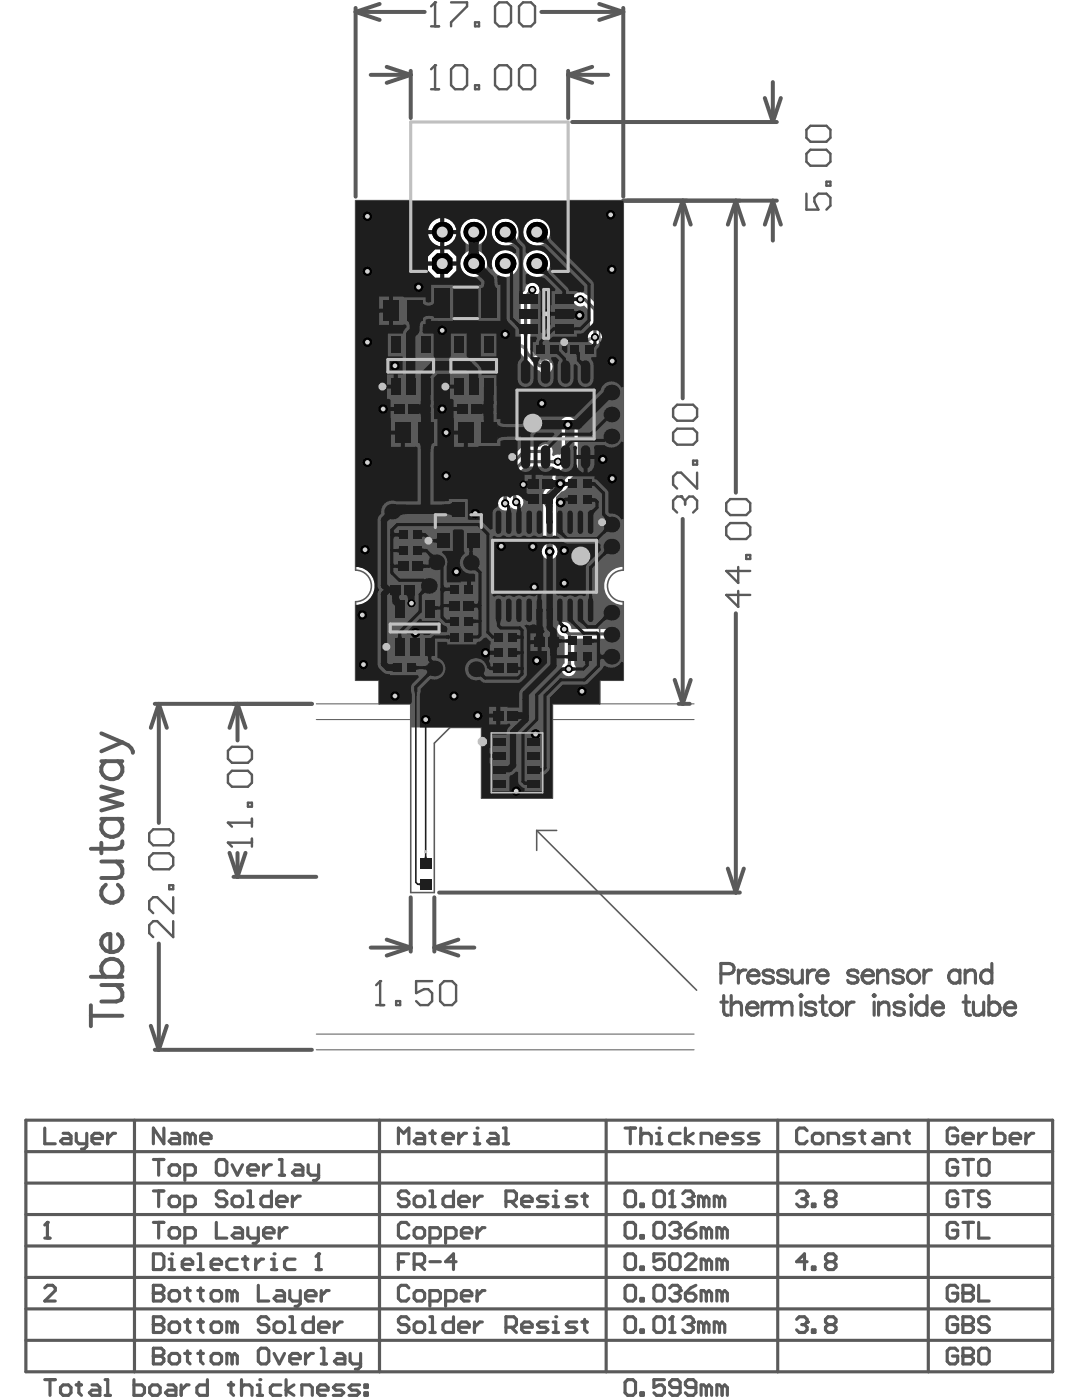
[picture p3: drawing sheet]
<svg xmlns="http://www.w3.org/2000/svg" width="228mm" height="296mm" viewBox="0 0 228 296" stroke-linecap="round" stroke-linejoin="round" font-family="sans-serif">
<g fill="none" stroke="#5a5a5a" stroke-width=".84">
<path d="M75.2 1.7v39.9M75.2 2.5l5.1 1.7M75.2 2.5h14.6M78.4 15.8h8.5M80.3 .8l-5.1 1.7M81.8 14.2l5.1 1.6M86.9 15v10M86.9 15.8l-5.1 1.7M114.5 2.5h17.3M120.2 15v10M120.2 15.8h8.4M120.2 15.8l5.1 1.7"/>
<path d="M125.3 14.2l-5.1 1.6M126.8 .8l5 1.7M131.8 1.7v39.9M131.8 2.5l-5 1.7M163.5 17.4v8.4M121 25.8h43.3M161.8 20.8l1.7 5M165.2 20.8l-1.7 5M131.8 42.5h32.5M144.4 42.5l1.7 5M144.4 42.5v41.8M144.4 42.5l-1.7 5"/>
<path d="M155.7 42.5l-1.7 5M155.7 42.5v61.8M155.7 42.5l1.6 5M163.5 42.5l-1.7 5M163.5 42.5v8.4M163.5 42.5l1.7 5M144.4 109.8v39.2M155.7 129.8v59.1M32.7 149h33.3M33.6 149v25.2M33.6 149l-1.7 5.1M33.6 149l1.7 5.1"/>
<path d="M50.2 149v7.7M50.2 149l1.7 5.1M50.2 149l-1.6 5.1M142.7 143.9l1.7 5.1M143.6 149h2.3M146.1 143.9l-1.7 5.1M33.6 199.7v22.5M48.6 180.5l1.6 5.1M49.4 185.6h17.5M50.2 180.6v5M51.9 180.5l-1.7 5.1M81.8 198.9l5.1 1.7"/>
<path d="M86.9 189.9v11.5M91.9 189.9v11.5M92.9 188.9h63.6M97 198.9l-5.1 1.7M154 183.9l1.7 5M157.3 183.9l-1.6 5M31.9 217.1l1.7 5.1M35.3 217.1l-1.7 5.1M78.4 200.6h8.5M86.9 200.6l-5.1 1.7M91.9 200.6l5.1 1.7M91.9 200.6h8.4"/>
<path d="M32.7 222.2h33.3"/>
</g>
<g fill="none" stroke="#5a5a5a" stroke-width=".66">
<path d="M5.5 237.1h217.2v53.3h-217.2zM28.4 237.1v53.3M80.3 237.1v53.3M128.2 237.1v53.3M164.5 237.1v53.3M196.4 237.1v53.3M5.5 257.1h217.2M5.5 250.4h217.2M5.5 243.8h217.2M10 258.7v3.4M5.5 277h217.2M5.5 270.4h217.2"/>
<path d="M5.5 263.7h217.2M9.5 272.6l.5-.5h1.1l.6 .5v.6l-2.2 2.2h2.2M9.5 262.1h1.1M5.5 283.7h217.2"/>
</g>
<path d="M80.2 42.5v106.5M126.8 42.5v106.5M113.5 175.8v4.2M113.5 175.8h4.3M113.5 175.8l33.9 33.8" fill="none" stroke="#5a5a5a" stroke-width=".33"/>
<path d="M66.9 152.3h79.9M66.9 149h79.9M66.9 218.9h79.9M66.9 222.2h79.9" fill="none" stroke="#5a5a5a" stroke-width=".21"/>
<circle cx="10" cy="258.7" r=".33" fill="#5a5a5a"/>
<g fill="none" stroke="#5a5a5a" stroke-width=".66">
<path d="M34.7 238.8v3.3l-2.3-3.3v3.3M36.3 239.9h1.1l.6 .5v1.7h-1.7l-.5-.6 .5-.5h1.7M10 258.7l-.5 .6M40.2 240.4l-.5-.5h-.6v2.2M40.2 240.4v1.7M40.2 240.4l.6-.5 .5 .5v1.7M42.4 241h2.3v-.6l-.6-.5h-1.1l-.6 .5v1.1l.6 .6h1.1M132.2 252.6l.6-.5h1.1l.5 .5v2.3l-.5 .5h-1.1l-.6-.5zM135.6 254.9h.5v.5h-.5zM138.3 252.6l.6-.5h1.1l.5 .5v2.3l-.5 .5h-1.1l-.6-.5zM141.7 255.4h1.1M142.2 252.1v3.3"/>
<path d="M84.3 267.1h1.1M86.5 265.4h-2.2v3.3M87.6 267.6h1.7l.5-.5v-1.1l-.5-.6h-1.7v3.3M88.7 267.6l1.1 1.1M90.9 267.1h2.3M96.5 267.1h-2.2l1.6-1.7v3.3"/>
</g>
<circle cx="142.2" cy="252.1" r=".33" fill="#5a5a5a"/>
<path d="M142.2 252.1l-.5 .5M144.4 252.6l.6-.5h1.1l.5 .5v.6" fill="none" stroke="#5a5a5a" stroke-width=".66"/>
<circle cx="146.6" cy="253.2" r=".33" fill="#5a5a5a"/>
<g fill="none" stroke="#5a5a5a" stroke-width=".66">
<path d="M145.5 253.7h.6M146.1 253.7l.5 .6v.6l-.5 .5h-1.1l-.6-.5M146.6 253.2l-.5 .5M148.9 253.7l-.6-.5h-.5v2.2M148.9 253.7v1.7M148.9 253.7l.5-.5 .6 .5v1.7M152.2 253.7l-.6-.5h-.5v2.2M152.2 253.7v1.7M152.2 253.7l.6-.5 .5 .5v1.7M168.5 252.6l.6-.5h1.1l.5 .5v.6M170.7 267.1h-2.2l1.7-1.7v3.3M171.8 268.2h.6v.5h-.6z"/>
<path d="M175.2 267.1h1.1M175.2 267.1l-.6 .5v.6l.6 .5h1.1l.5-.5v-.6l-.5-.5M175.2 267.1l-.6-.6v-.5l.6-.6h1.1l.5 .6v.5l-.5 .6"/>
</g>
<circle cx="170.7" cy="253.2" r=".33" fill="#5a5a5a"/>
<path d="M169.6 253.7h.6M170.2 253.7l.5 .6v.6l-.5 .5h-1.1l-.6-.5M170.7 253.2l-.5 .5M171.8 254.9h.6v.5h-.6zM175.2 253.7h1.1M175.2 253.7l-.6 .6v.6l.6 .5h1.1l.5-.5v-.6l-.5-.6M175.2 253.7l-.6-.5v-.6l.6-.5h1.1l.5 .5v.6l-.5 .5" fill="none" stroke="#5a5a5a" stroke-width=".66"/>
<path d="M48.2 178.4h5.1M53.3 177.5v1.7" fill="none" stroke="#5a5a5a" stroke-width=".51"/>
<circle cx="48.2" cy="178.4" r=".25" fill="#5a5a5a"/>
<path d="M48.2 178.4l.9 .8M48.2 174.1h5.1M53.3 173.3v1.7" fill="none" stroke="#5a5a5a" stroke-width=".51"/>
<circle cx="48.2" cy="174.1" r=".25" fill="#5a5a5a"/>
<path d="M48.2 158.9l.9-.8h3.3l.9 .8v1.7l-.9 .9h-3.3l-.9-.9zM48.2 174.1l.9 .9M48.2 164l.9-.9h3.3l.9 .9v1.7l-.9 .8h-3.3l-.9-.8zM52.4 169.9h.9v.9h-.9zM79.6 212.7h1.7M80.4 207.7v5" fill="none" stroke="#5a5a5a" stroke-width=".51"/>
<circle cx="80.4" cy="207.7" r=".25" fill="#5a5a5a"/>
<path d="M80.4 207.7l-.8 .8M83.8 211.9h.8v.8h-.8zM91.4 207.7h-3.4v2.5l1.7-.8h.9l.8 .8v1.7l-.8 .8h-1.7l-.9-.8M93.1 208.5l.8-.8h1.7l.9 .8v3.4l-.9 .8h-1.7l-.8-.8z" fill="none" stroke="#5a5a5a" stroke-width=".51"/>
<path d="M132.2 279.3l.6-.6h1.1l.5 .6v2.2l-.5 .5h-1.1l-.6-.5zM138.3 279.3l.6-.6h1.1l.5 .6v2.2l-.5 .5h-1.1l-.6-.5zM142.2 278.7v3.3M135.6 281.5h.5v.5h-.5zM141.7 282h1.1" fill="none" stroke="#5a5a5a" stroke-width=".66"/>
<circle cx="142.2" cy="278.7" r=".33" fill="#5a5a5a"/>
<path d="M142.2 278.7l-.5 .6M144.4 279.3l.6-.6h1.1l.5 .6v.5" fill="none" stroke="#5a5a5a" stroke-width=".66"/>
<circle cx="146.6" cy="279.8" r=".33" fill="#5a5a5a"/>
<path d="M146.6 279.8l-.5 .6M168.5 279.3l.6-.6h1.1l.5 .6v.5M145.5 280.4h.6M146.1 280.4l.5 .5v.6l-.5 .5h-1.1l-.6-.5M148.9 280.4l-.6-.6h-.5v2.2M148.9 280.4v1.6M148.9 280.4l.5-.6 .6 .6v1.6M152.2 280.4l-.6-.6h-.5v2.2M152.2 280.4v1.6M152.2 280.4l.6-.6 .5 .6v1.6" fill="none" stroke="#5a5a5a" stroke-width=".66"/>
<circle cx="170.7" cy="279.8" r=".33" fill="#5a5a5a"/>
<path d="M170.7 279.8l-.5 .6M169.6 280.4h.6M170.2 280.4l.5 .5v.6l-.5 .5h-1.1l-.6-.5M171.8 281.5h.6v.5h-.6zM175.2 280.4h1.1M175.2 280.4l-.6 .5v.6l.6 .5h1.1l.5-.5v-.6l-.5-.5M175.2 280.4l-.6-.6v-.5l.6-.6h1.1l.5 .6v.5l-.5 .6" fill="none" stroke="#5a5a5a" stroke-width=".66"/>
<path d="M170.6 27.5l.8-.9h3.4l.9 .9v1.7l-.9 .8h-3.4l-.8-.8zM170.6 32.5l.8-.8h3.4l.9 .8v1.7l-.9 .9h-3.4l-.8-.9zM174.8 38.5h.9v.8h-.9zM170.6 41v3.4h2.5l-.8-1.7v-.9l.8-.8h1.7l.9 .8v1.7l-.9 .9M144.1 105.1h-.9l-.8 .9v1.6l.8 .9M32.4 175.5h3.4l.8 .9v1.7l-.8 .8h-3.4l-.8-.8v-1.7zM31.6 181.5l.8-.9h3.4l.8 .9v1.6l-.8 .9h-3.4l-.8-.9zM35.8 187.4h.8v.8h-.8zM36.6 189.9v3.4l-3.3-3.4h-.9l-.8 .9v1.6l.8 .9M36.6 195v3.4l-3.3-3.4h-.9l-.8 .8v1.7l.8 .9" fill="none" stroke="#5a5a5a" stroke-width=".51"/>
<circle cx="144.1" cy="105.1" r=".25" fill="#5a5a5a"/>
<path d="M143.2 85.7h3.4l.9 .8v1.7l-.9 .9h-3.4l-.8-.9v-1.7zM143.2 90.7h3.4l.9 .9v1.7l-.9 .8h-3.4l-.8-.8v-1.7zM146.6 97.5h.9v.8h-.9zM144.1 105.1l.8 .9M144.9 106v.8M144.9 106l.9-.9h.8l.9 .9v1.6l-.9 .9M147.5 100v3.4l-3.4-3.4h-.9l-.8 .9v1.7l.8 .8" fill="none" stroke="#5a5a5a" stroke-width=".51"/>
<g fill="none" stroke="#5a5a5a" stroke-width=".66">
<path d="M9.5 238.8v3.3h2.2M13.4 239.9h1.1l.5 .5v1.7h-1.6l-.6-.6 .6-.5h1.6M16.1 239.9v1.6l.6 .6h1.6M18.3 239.9v2.8l-.5 .5h-.6M22.8 239.9v2.2M24.5 239.9h-.6l-1.1 1.1M19.5 241h2.2v-.6l-.6-.5h-1.1l-.5 .5v1.1l.5 .6h1.1M86.5 252.6l-.6-.5h-1.1l-.5 .5v.6l.5 .5h1.1l.6 .6v.6l-.6 .5h-1.1l-.5-.5M86.5 259.3l-.6-.6h-1.1l-.5 .6v2.2l.5 .6h1.1l.6-.6M87.6 253.7l.6-.5h1.1l.5 .5v1.2l-.5 .5h-1.1l-.6-.5zM90.9 252.1h.6v3.3M90.9 255.4h1.1"/>
<path d="M95.9 252.1v3.3h-1.6l-.6-.5v-1.2l.6-.5h1.6M97 254.3h2.3v-.6l-.6-.5h-1.1l-.6 .5v1.2l.6 .5h1.1M100.4 253.2v2.2M100.9 259.9v2.2M102 253.2h-.5l-1.1 1.1M102.6 259.9h-.6l-1.1 1.1M107 254.3h1.7l.5-.6v-1.1l-.5-.5h-1.7v3.3M108.1 254.3l1.1 1.1M110.4 254.3h2.2v-.6l-.6-.5h-1.1l-.5 .5v1.2l.5 .5h1.1M115.9 253.2h-1.7l-.5 .5 .5 .6h1.1l.6 .6-.6 .5h-1.6M117 255.4h1.1M117 253.2h.6v2.2"/>
<path d="M86.5 272.6l-.6-.5h-1.1l-.5 .5v2.2l.5 .6h1.1l.6-.6M87.6 273.7l.6-.5h1.1l.5 .5v1.1l-.5 .6h-1.1l-.6-.6zM87.6 260.4l.6-.5h1.1l.5 .5v1.1l-.5 .6h-1.1l-.6-.6zM90.9 275.4h1.7l.6-.6v-1.1l-.6-.5h-1.7v3.3M90.9 262.1h1.7l.6-.6v-1.1l-.6-.5h-1.7v3.3M94.3 275.4h1.6l.6-.6v-1.1l-.6-.5h-1.6v3.3M94.3 262.1h1.6l.6-.6v-1.1l-.6-.5h-1.6v3.3M97.6 274.3h2.2v-.6l-.5-.5h-1.2l-.5 .5v1.1l.5 .6h1.2M97.6 261h2.2v-.6l-.5-.5h-1.2l-.5 .5v1.1l.5 .6h1.2M100.9 273.2v2.2M102.6 273.2h-.6l-1.1 1.1"/>
</g>
<circle cx="117.6" cy="252.1" r=".33" fill="#5a5a5a"/>
<path d="M88.2 239.9h1.1l.5 .5v1.7h-1.6l-.6-.6 .6-.5h1.6M90.9 239.9h1.1M91.5 239.3v2.2l.5 .6M97 239.9v2.2M98.7 239.9h-.6l-1.1 1.1M100.4 239.9h.5v2.2M84.3 242.1v-3.3l1.1 1.1 1.1-1.1v3.3M93.7 241h2.2v-.6l-.5-.5h-1.1l-.6 .5v1.1l.6 .6h1.1M100.4 242.1h1.1M122 253.2h-1.7l-.5 .5 .5 .6h1.2l.5 .6-.5 .5h-1.7M123.1 253.2h1.1M123.7 252.6v2.3l.5 .5" fill="none" stroke="#5a5a5a" stroke-width=".66"/>
<circle cx="100.9" cy="238.8" r=".33" fill="#5a5a5a"/>
<path d="M103.7 239.9h1.1l.6 .5v1.7h-1.7l-.6-.6 .6-.5h1.7M106.5 238.8h.5v3.3M106.5 242.1h1.1M202.6 272.6l-.6-.5h-1.1l-.5 .5v2.2l.5 .6h1.1l.6-.6v-1.1h-1.1M203.7 272.1v3.3h1.7l.5-.6v-.5l-.5-.6h-1.7" fill="none" stroke="#5a5a5a" stroke-width=".66"/>
<circle cx="203.7" cy="273.7" r=".33" fill="#5a5a5a"/>
<g fill="none" stroke="#5a5a5a" stroke-width=".66">
<path d="M170.7 239.3l-.5-.5h-1.1l-.6 .5v2.2l.6 .6h1.1l.5-.6M180.7 239.9h-1.6l-.6 .5 .6 .6h1.1l.5 .5-.5 .6h-1.7M181.8 239.9h1.1M182.4 239.3v2.2l.5 .6M185.2 239.9h1.1l.5 .5v1.7h-1.6l-.6-.6 .6-.5h1.6M191.3 239.9h1.1M191.8 239.3v2.2l.6 .6M202.6 239.3l-.6-.5h-1.1l-.5 .5v2.2l.5 .6h1.1l.6-.6v-1.1h-1.1M207 239.9v2.2M208.7 239.9h-.6l-1.1 1.1M210.4 238.8v3.3h1.6l.6-.6v-1.1l-.6-.5h-1.6M217 239.9v2.2"/>
<path d="M218.7 239.9h-.6l-1.1 1.1M171.8 240.4l.6-.5h1.1l.6 .5v1.1l-.6 .6h-1.1l-.6-.6zM175.2 242.1v-2.2h1.6l.6 .5v1.7M187.9 242.1v-2.2h1.7l.6 .5v1.7M202.6 259.3l-.6-.6h-1.1l-.5 .6v2.2l.5 .6h1.1l.6-.6v-1.1h-1.1M202.6 246l-.6-.6h-1.1l-.5 .6v2.2l.5 .6h1.1l.6-.6v-1.1h-1.1M202.6 252.6l-.6-.5h-1.1l-.5 .5v2.3l.5 .5h1.1l.6-.5v-1.2h-1.1M203.7 241h2.2v-.6l-.5-.5h-1.1l-.6 .5v1.1l.6 .6h1.1M203.7 258.7h2.2M203.7 252.1h2.2M203.7 245.4h2.2M204.8 245.4v3.4"/>
<path d="M204.8 252.1v3.3M204.8 258.7v3.4M207 246l.6-.6h1.1l.5 .6v2.2l-.5 .6h-1.1l-.6-.6zM207 258.7v3.4h2.2M209.2 252.6l-.5-.5h-1.1l-.6 .5v.6l.6 .5h1.1l.5 .6v.6l-.5 .5h-1.1l-.6-.5M213.7 241h2.2v-.6l-.6-.5h-1.1l-.5 .5v1.1l.5 .6h1.1M86.5 279.3l-.6-.6h-1.1l-.5 .6v.5l.5 .6h1.1l.6 .5v.6l-.6 .5h-1.1l-.5-.5M90.9 278.7h.6v3.3M95.9 278.7v3.3h-1.6l-.6-.5v-1.1l.6-.6h1.6M100.4 279.8v2.2M102 279.8h-.5l-1.1 1.1M115.9 279.8h-1.7l-.5 .6 .5 .5h1.1l.6 .6-.6 .5h-1.6"/>
<path d="M117 279.8h.6v2.2M203.7 272.1h1.7l.5 .5v.6l-.5 .5h-1.7M207 272.1v3.3h2.2M87.6 280.4l.6-.6h1.1l.5 .6v1.1l-.5 .5h-1.1l-.6-.5zM90.9 282h1.1M97 280.9h2.3v-.5l-.6-.6h-1.1l-.6 .6v1.1l.6 .5h1.1M107 280.9h1.7l.5-.5v-1.1l-.5-.6h-1.7v3.3M108.1 280.9l1.1 1.1M110.4 280.9h2.2v-.5l-.6-.6h-1.1l-.5 .6v1.1l.5 .5h1.1M117 282h1.1"/>
</g>
<circle cx="117.6" cy="278.7" r=".33" fill="#5a5a5a"/>
<path d="M122 279.8h-1.7l-.5 .6 .5 .5h1.2l.5 .6-.5 .5h-1.7M123.1 279.8h1.1M123.7 279.3v2.2l.5 .5" fill="none" stroke="#5a5a5a" stroke-width=".66"/>
<path d="M91.2 5.6h1.7M92 .5v5.1" fill="none" stroke="#5a5a5a" stroke-width=".51"/>
<circle cx="92" cy=".5" r=".25" fill="#5a5a5a"/>
<path d="M92 .5l-.8 .8M95.4 .5h3.4v.8l-3.4 3.4v.9M100.5 4.7h.8v.9h-.8zM104.7 1.3l.9-.8h1.7l.8 .8v3.4l-.8 .9h-1.7l-.9-.9zM109.8 1.3l.8-.8h1.7l.9 .8v3.4l-.9 .9h-1.7l-.8-.9z" fill="none" stroke="#5a5a5a" stroke-width=".51"/>
<path d="M202.6 279.3l-.6-.6h-1.1l-.5 .6v2.2l.5 .5h1.1l.6-.5v-1.1h-1.1M203.7 278.7v3.3h1.7l.5-.5v-.6l-.5-.5h-1.7" fill="none" stroke="#5a5a5a" stroke-width=".66"/>
<circle cx="203.7" cy="280.4" r=".33" fill="#5a5a5a"/>
<path d="M203.7 278.7h1.7l.5 .6v.5l-.5 .6h-1.7M209.2 279.3l-.5-.6h-1.1l-.6 .6v.5l.6 .6h1.1l.5 .5v.6l-.5 .5h-1.1l-.6-.5" fill="none" stroke="#5a5a5a" stroke-width=".66"/>
<path d="M91.2 18.9h1.7M92 13.8v5.1" fill="none" stroke="#5a5a5a" stroke-width=".51"/>
<circle cx="92" cy="13.8" r=".25" fill="#5a5a5a"/>
<path d="M92 13.8l-.8 .9M95.4 14.7l.9-.9h1.7l.8 .9v3.3l-.8 .9h-1.7l-.9-.9zM100.5 18h.8v.9h-.8zM104.7 14.7l.9-.9h1.7l.8 .9v3.3l-.8 .9h-1.7l-.9-.9zM109.8 14.7l.8-.9h1.7l.9 .9v3.3l-.9 .9h-1.7l-.8-.9z" fill="none" stroke="#5a5a5a" stroke-width=".51"/>
<path d="M202.6 285.9l-.6-.5h-1.1l-.5 .5v2.2l.5 .6h1.1l.6-.6v-1.1h-1.1M203.7 285.4v3.3h1.7l.5-.6v-.5l-.5-.6h-1.7" fill="none" stroke="#5a5a5a" stroke-width=".66"/>
<circle cx="203.7" cy="287" r=".33" fill="#5a5a5a"/>
<g fill="none" stroke="#5a5a5a" stroke-width=".66">
<path d="M152.5 206.1h1.8a1.09 1.09 0 0 0 1-1.1 1.09 1.09 0 0 0-1-1.1h-1.8v4.2M152.5 212.1h1.4M153.1 210.7v3.4l.2 .6 .8 .2M154.7 212.9l1-.8h.6l.4 .2 .2 .6v2M154.7 210.7v4.2M156.2 205.3v2.8M157.8 205.3a1.34 1.34 0 0 0-1.6 1.2M157.9 213.3a1.31 1.31 0 0 0 .8 1.5 1.31 1.31 0 0 0 1.6-.5M158.1 212.7a1.15 1.15 0 0 1 1.4-.6 1.15 1.15 0 0 1 .8 1.2h-2.4zM158.2 206.5a1.31 1.31 0 0 0 .7 1.5 1.31 1.31 0 0 0 1.6-.5M158.4 205.9a1.15 1.15 0 0 1 1.3-.6 1.15 1.15 0 0 1 .8 1.2h-2.3zM161.2 212.1v2.8"/>
<path d="M162.8 212.1a1.34 1.34 0 0 0-1.6 1.2M163.2 212.9l1-.8h.6l.4 .2 .2 .6M163.2 212.1v2.8M163.6 205.9l-.2-.4-.6-.2-1.2 .2-.2 .4 .2 .4 1.8 .6 .2 .4-.2 .6-1.2 .2-.6-.2-.2-.4M165.4 212.9l.9-.8h.6l.4 .2 .2 .6v2M165.4 212.9v2M166.7 205.9l-.2-.4-.6-.2-1.2 .2-.2 .4 .2 .4 1.8 .6 .2 .4-.2 .6-1.2 .2-.6-.2-.2-.4M167.5 205.3v2l.2 .6 .4 .2h.6l1-.8M169.4 210.5l.2 .2-.2 .2-.2-.2zM169.4 212.1v2.8M169.7 205.3v2.8M170.8 205.3v2.8"/>
<path d="M172.4 205.3a1.34 1.34 0 0 0-1.6 1.2M172.6 212.7l-.2-.4-.6-.2-1.2 .2-.2 .4 .2 .4 1.8 .6 .2 .6-.2 .4-.6 .2-1.2-.2-.2-.4M172.8 206.5a1.31 1.31 0 0 0 .7 1.5 1.31 1.31 0 0 0 1.6-.5M173 205.9a1.15 1.15 0 0 1 1.3-.6 1.15 1.15 0 0 1 .8 1.2h-2.3zM173.4 212.1h1.4M174 210.7v3.4l.2 .6 .8 .2M179.1 212.1v2.8M180.7 212.1a1.34 1.34 0 0 0-1.6 1.2M181.5 205.9l-.2-.4-.6-.2-1.2 .2-.2 .4 .2 .4 1.8 .6 .2 .4-.2 .6-1.2 .2-.6-.2-.2-.4M182.4 206.5a1.31 1.31 0 0 0 .7 1.5 1.31 1.31 0 0 0 1.6-.5M182.6 205.9a1.15 1.15 0 0 1 1.3-.6 1.15 1.15 0 0 1 .8 1.2h-2.3zM184.7 210.7l.2-.2 .2 .2-.2 .2z"/>
<path d="M184.9 212.1v2.8M185.6 206.1l1-.8h.6l.4 .2 .2 .6v2M185.6 205.3v2.8M185.8 212.9l1-.8h.6l.4 .2 .2 .6v2M185.8 212.1v2.8M191.1 205.9l-.2-.4-.6-.2-1.2 .2-.2 .4 .2 .4 1.8 .6 .2 .4-.2 .6-1.2 .2-.6-.2-.2-.4M191.3 212.7l-.2-.4-.6-.2-1.2 .2-.2 .4 .2 .4 1.8 .6 .2 .6-.2 .4-.6 .2-1.2-.2-.2-.4M192.2 205.9a1.33 1.33 0 0 1 1.9-.2 1.33 1.33 0 0 1 0 2 1.33 1.33 0 0 1-1.9-.2l-.2-.6zM192.8 210.5l.2 .2-.2 .2-.2-.2zM192.8 212.1v2.8M195.4 205.3v2.8M196.1 212.7a1.37 1.37 0 0 0-2.4 .4 1.37 1.37 0 0 0 1.6 1.8l.8-.6"/>
<path d="M196.1 210.7v4.2M197 205.3a1.34 1.34 0 0 0-1.6 1.2M197.2 213.3a1.31 1.31 0 0 0 .8 1.5 1.31 1.31 0 0 0 1.6-.5M197.4 212.7a1.15 1.15 0 0 1 1.3-.6 1.15 1.15 0 0 1 .9 1.2h-2.4zM203.1 205.9a1.37 1.37 0 0 0-2.4 .4 1.37 1.37 0 0 0 1.6 1.8l.8-.6M203.1 205.3v2.8M203.7 212.1h1.4M204.2 206.1l1-.8h.5l.4 .2 .2 .6v2M204.2 205.3v2.8M204.3 210.7v3.4l.2 .6 .8 .2M205.9 212.1v2l.2 .6 .4 .2h.6l1-.8M208.1 212.1v2.8"/>
<path d="M209.2 212.7a1.37 1.37 0 0 1 2.4 .4 1.37 1.37 0 0 1-1.6 1.8l-.8-.6M209.2 210.7v4.2M209.8 205.9a1.37 1.37 0 0 0-2.4 .4 1.37 1.37 0 0 0 1.6 1.8l.8-.6M209.8 203.9v4.2M212.4 213.3a1.31 1.31 0 0 0 .8 1.5 1.31 1.31 0 0 0 1.6-.5M213 212.3a1.1 1.1 0 0 1 1.3-.1 1.1 1.1 0 0 1 .5 1.1h-2.4l.2-.6zM32.4 272.1v3.3h1.7l.6-.6v-.5l-.6-.6h-1.7M203.7 285.4h1.7l.5 .5v.6l-.5 .5h-1.7M207 285.9l.6-.5h1.1l.5 .5v2.2l-.5 .6h-1.1l-.6-.6z"/>
<circle cx="176.9" cy="213.5" r="1.37"/>
</g>
<path d="M153.6 106.5l.9-.9h3.4l.8 .9v1.7l-.8 .8h-3.4l-.9-.8zM153.6 111.6l.9-.9h3.4l.8 .9v1.6l-.8 .9h-3.4l-.9-.9zM157.9 117.5h.8v.8h-.8zM156.2 125.1v3.4l-2.6-2.6h5.1M156.2 120v3.4l-2.6-2.5h5.1" fill="none" stroke="#5a5a5a" stroke-width=".51"/>
<g fill="none" stroke="#5a5a5a" stroke-width=".83">
<path d="M21.4 155.2l4.5 1.9M25.9 157.1l-4.5 1.9M25.9 157.1a2.56 2.56 0 0 1 2.2 2.2M21.4 178.4v2.2M21.4 173.3h4.5M21.4 166.5l4.5 1.2-4.5 1.3 4.5 1.3-4.5 1.2M21.4 161.1h4.5M22.4 161.1a2.16 2.16 0 0 0-.5 3.1 2.16 2.16 0 0 0 3 .4 2.01 2.01 0 0 0 0-3.5M22.4 173.3a2.16 2.16 0 0 0-.5 3.1 2.16 2.16 0 0 0 3 .4 2.01 2.01 0 0 0 0-3.5M25.9 178.1v.6l-.3 .6-1 .4h-5.4M21.4 182.4h4.5M21.8 198.4l.9-.7h.6v3.8a2.07 2.07 0 0 1-1.5-3.1z"/>
<path d="M22.4 187.3a2.16 2.16 0 0 0-.5 3 2.16 2.16 0 0 0 3 .5 2.01 2.01 0 0 0 0-3.5M24.6 182.4l1 .9 .3 .6v1l-.3 .6-1 .3h-3.2M24.9 197.7a2.08 2.08 0 0 1 .9 2.6 2.08 2.08 0 0 1-2.5 1.2M19.2 215h6.7M19.2 212.8v4.4M19.2 206.8h6.7M21.4 208.5h4.5M22.4 206.8a2.16 2.16 0 0 1-.5-3.1 2.16 2.16 0 0 1 3-.4 2.01 2.01 0 0 1 0 3.5M24.6 208.5l1 1 .3 .6v.9l-.3 .7-1 .3h-3.2"/>
</g>
<circle cx="32.4" cy="273.7" r=".33" fill="#5a5a5a"/>
<g fill="none" stroke="#5a5a5a" stroke-width=".66">
<path d="M32.4 272.1h1.7l.6 .5v.6l-.6 .5h-1.7M36.3 273.2h1.1l.6 .5v1.1l-.6 .6h-1.1l-.5-.6v-1.1zM39.1 273.2h1.1M39.7 272.6v2.2l.5 .6M41.9 273.2h1.1M42.4 272.6v2.2l.6 .6M44.7 273.7l.5-.5h1.1l.6 .5v1.1l-.6 .6h-1.1l-.5-.6zM49.1 273.7l-.6-.5h-.5v2.2M49.1 273.7v1.7M49.1 273.7l.5-.5 .6 .5v1.7M54.6 272.1v3.3h2.3M58.5 273.2h1.1l.6 .5v1.7h-1.7l-.5-.6 .5-.5h1.7"/>
<path d="M61.3 273.2v1.6l.6 .6h1.6M63.5 273.2v2.7l-.5 .6h-.6M64.6 274.3h2.2v-.6l-.5-.5h-1.1l-.6 .5v1.1l.6 .6h1.1M68 273.2v2.2M69.6 273.2h-.5l-1.1 1.1M132.2 272.6l.6-.5h1.1l.5 .5v2.2l-.5 .6h-1.1l-.6-.6zM135.6 274.8h.5v.6h-.5zM138.3 272.6l.6-.5h1.1l.5 .5v2.2l-.5 .6h-1.1l-.6-.6zM141.7 272.6l.5-.5h1.1l.6 .5v.6"/>
</g>
<circle cx="143.9" cy="273.2" r=".33" fill="#5a5a5a"/>
<g fill="none" stroke="#5a5a5a" stroke-width=".66">
<path d="M32.4 265.4h1.7l.6 .6v2.2l-.6 .5h-1.7zM35.8 268.7h1.1M35.8 266.5h.5v2.2M142.8 273.7h.5M143.3 273.7l.6 .6v.5l-.6 .6h-1.1l-.5-.6M143.9 273.2l-.6 .5M145 273.7h1.6l.6 .6v.5l-.6 .6h-1.1l-.5-.6zM147.2 272.1l-1.1 .5-1.1 1.1M149.4 273.7l-.5-.5h-.6v2.2M149.4 273.7v1.7M149.4 273.7l.6-.5 .5 .5v1.7M152.8 273.7l-.6-.5h-.6v2.2"/>
<path d="M152.8 273.7v1.7M152.8 273.7l.5-.5 .6 .5v1.7"/>
</g>
<circle cx="36.3" cy="265.4" r=".33" fill="#5a5a5a"/>
<path d="M38.5 267.6h2.3v-.5l-.6-.6h-1.1l-.6 .6v1.1l.6 .5h1.1M41.9 268.7h1.1M41.9 265.4h.5v3.3M44.7 267.6h2.2v-.5l-.6-.6h-1.1l-.5 .6v1.1l.5 .5h1.1M50.2 266.5h-1.7l-.5 .6v1.1l.5 .5h1.7M51.3 266.5h1.1M51.9 266v2.2l.5 .5M54.1 266.5v2.2M55.8 266.5h-.6l-1.1 1.1M57.4 268.7h1.1M57.4 266.5h.6v2.2" fill="none" stroke="#5a5a5a" stroke-width=".66"/>
<circle cx="58" cy="265.4" r=".33" fill="#5a5a5a"/>
<path d="M62.4 266.5h-1.7l-.5 .6v1.1l.5 .5h1.7M66.8 268.7h1.2M67.4 265.4v3.3" fill="none" stroke="#5a5a5a" stroke-width=".66"/>
<circle cx="67.4" cy="265.4" r=".33" fill="#5a5a5a"/>
<g fill="none" stroke="#5a5a5a" stroke-width=".66">
<path d="M32.4 258.7h2.3M33.6 258.7v3.4M36.3 259.9h1.1l.6 .5v1.1l-.6 .6h-1.1l-.5-.6v-1.1zM45.8 258.7v3.4h2.2M49.6 259.9h1.2l.5 .5v1.7h-1.7l-.5-.6 .5-.5h1.7M52.4 259.9v1.6l.6 .6h1.6M54.6 259.9v2.7l-.5 .6h-.6M59.1 259.9v2.2M60.7 259.9h-.5l-1.1 1.1M132.2 259.3l.6-.6h1.1l.5 .6v2.2l-.5 .6h-1.1l-.6-.6zM138.3 259.3l.6-.6h1.1l.5 .6v2.2l-.5 .6h-1.1l-.6-.6zM141.7 259.3l.5-.6h1.1l.6 .6v.6"/>
<path d="M39.1 262.1h1.7l.5-.6v-1.1l-.5-.5h-1.7v3.3M55.8 261h2.2v-.6l-.6-.5h-1.1l-.5 .5v1.1l.5 .6h1.1M67.4 265.4l-.6 .6M132.2 266l.6-.6h1.1l.5 .6v2.2l-.5 .5h-1.1l-.6-.5zM135.6 268.2h.5v.5h-.5zM135.6 261.5h.5v.6h-.5zM140.5 265.4h-2.2v1.7l1.1-.6h.6l.5 .6v1.1l-.5 .5h-1.1l-.6-.5M141.7 266l.5-.6h1.1l.6 .6v2.2l-.6 .5h-1.1l-.5-.5zM145 266l.5-.6h1.1l.6 .6v.5l-2.2 2.2h2.2M149.4 267.1l-.5-.6h-.6v2.2M149.4 267.1v1.6M149.4 267.1l.6-.6 .5 .6v1.6"/>
<path d="M152.8 267.1l-.6-.6h-.6v2.2M152.8 267.1v1.6M152.8 267.1l.5-.6 .6 .6v1.6"/>
</g>
<circle cx="143.9" cy="259.9" r=".33" fill="#5a5a5a"/>
<g fill="none" stroke="#5a5a5a" stroke-width=".66">
<path d="M132.2 238.8h2.2M133.3 238.8v3.3M135.6 238.8v3.3M138.9 239.9h.5v2.2M32.4 252.1h2.3M32.4 245.4h2.3M33.6 245.4v3.4M33.6 252.1v3.3M36.3 253.2h1.1l.6 .5v1.2l-.6 .5h-1.1l-.5-.5v-1.2zM36.3 246.5h1.1l.6 .6v1.1l-.6 .6h-1.1l-.5-.6v-1.1zM39.1 255.4h1.7l.5-.5v-1.2l-.5-.5h-1.7v3.3M39.1 248.8h1.7l.5-.6v-1.1l-.5-.6h-1.7v3.4"/>
<path d="M45.8 246l.5-.6h1.1l.6 .6v2.2l-.6 .6h-1.1l-.5-.6zM48 252.6l-.6-.5h-1.1l-.5 .5v.6l.5 .5h1.1l.6 .6v.6l-.6 .5h-1.1l-.5-.5M49.1 253.7l.5-.5h1.2l.5 .5v1.2l-.5 .5h-1.2l-.5-.5zM49.1 246.5l1.1 2.3 1.1-2.3M52.4 252.1h.6v3.3M52.4 255.4h1.1M52.4 247.6h2.2v-.5l-.5-.6h-1.1l-.6 .6v1.1l.6 .6h1.1M55.8 246.5v2.3M57.4 252.1v3.3h-1.6l-.6-.5v-1.2l.6-.5h1.6M57.4 246.5h-.5l-1.1 1.1M58.5 254.3h2.2v-.6l-.5-.5h-1.1l-.6 .5v1.2l.6 .5h1.1M59.1 245.4h.5v3.4"/>
<path d="M59.1 248.8h1.1M61.9 253.2v2.2M62.4 246.5h1.1l.6 .6v1.7h-1.7l-.5-.6 .5-.6h1.7M63.5 253.2h-.5l-1.1 1.1M65.2 246.5v1.7l.5 .6h1.7M67.4 246.5v2.8l-.6 .6h-.5M135.6 240.4l.5-.5h1.1l.6 .5v1.7M138.9 242.1h1.1M143.9 259.9l-.6 .5M147.2 258.7l-1.1 .6-1.1 1.1M142.8 260.4h.5M143.3 260.4l.6 .6v.5l-.6 .6h-1.1l-.5-.6"/>
<path d="M145 260.4h1.6l.6 .6v.5l-.6 .6h-1.1l-.5-.6zM149.4 260.4l-.5-.5h-.6v2.2M149.4 260.4v1.7M149.4 260.4l.6-.5 .5 .5v1.7M152.8 260.4l-.6-.5h-.6v2.2M152.8 260.4v1.7M152.8 260.4l.5-.5 .6 .5v1.7"/>
</g>
<circle cx="139.4" cy="238.8" r=".33" fill="#5a5a5a"/>
<g fill="none" stroke="#5a5a5a" stroke-width=".66">
<path d="M143.9 239.9h-1.7l-.5 .5v1.1l.5 .6h1.7M145 238.8v3.3M146.6 239.9l-1.6 1.1 1.6 1.1M157.2 239.9h-1.7l-.5 .5 .5 .6h1.1l.6 .5-.6 .6h-1.6M160.5 239.9h-1.6l-.6 .5 .6 .6h1.1l.5 .5-.5 .6h-1.7M148.3 242.1v-2.2h1.7l.5 .5v1.7M151.6 241h2.3v-.6l-.6-.5h-1.1l-.6 .5v1.1l.6 .6h1.1M9.5 292h2.2M10.6 292v3.4M12.8 293.7l.6-.6h1.1l.5 .6v1.1l-.5 .6h-1.1l-.6-.6zM16.1 293.1h1.1M16.7 292.6v2.2l.5 .6"/>
<path d="M19.5 293.1h1.1l.5 .6v1.7h-1.6l-.6-.6 .6-.6h1.6M22.2 292h.6v3.4M22.2 295.4h1.1M28.3 292v3.4h1.7l.6-.6v-1.1l-.6-.6h-1.7M31.7 293.7l.5-.6h1.1l.6 .6v1.1l-.6 .6h-1.1l-.5-.6zM35.5 293.1h1.2l.5 .6v1.7h-1.7l-.5-.6 .5-.6h1.7M38.3 293.1v2.3M40 293.1h-.6l-1.1 1.1M43.9 292v3.4h-1.7l-.5-.6v-1.1l.5-.6h1.7M48.3 293.1h1.1M48.9 292.6v2.2l.5 .6M51.1 293.7l.5-.6h1.2l.5 .6v1.7"/>
<path d="M51.1 292v3.4M54.4 295.4h1.1M54.4 293.1h.6v2.3"/>
</g>
<circle cx="55" cy="292" r=".33" fill="#5a5a5a"/>
<g fill="none" stroke="#5a5a5a" stroke-width=".66">
<path d="M32.4 278.7v3.3h1.7l.6-.5v-.6l-.6-.5h-1.7M59.4 293.1h-1.7l-.5 .6v1.1l.5 .6h1.7M60.5 292v3.4M62.2 293.1l-1.7 1.1 1.7 1.2M63.8 295.4v-2.3h1.7l.6 .6v1.7M67.2 294.2h2.2v-.5l-.6-.6h-1.1l-.5 .6v1.1l.5 .6h1.1M72.7 293.1h-1.6l-.6 .6 .6 .5h1.1l.5 .6-.5 .6h-1.7M76.1 293.1h-1.7l-.6 .6 .6 .5h1.1l.6 .6-.6 .6h-1.7M77.2 293.1h.5v.6h-.5zM77.2 294.8h.5v.6h-.5zM132.2 292.6l.6-.6h1.1l.5 .6v2.2l-.5 .6h-1.1l-.6-.6zM135.6 294.8h.5v.6h-.5z"/>
<path d="M140.5 292h-2.2v1.7l1.1-.6h.6l.5 .6v1.1l-.5 .6h-1.1l-.6-.6M143.9 293.7h-1.7l-.5-.6v-.5l.5-.6h1.1l.6 .6v2.2l-.6 .6h-1.1l-.5-.6M147.2 293.7h-1.7l-.5-.6v-.5l.5-.6h1.1l.6 .6v2.2l-.6 .6h-1.1l-.5-.6M149.4 293.7l-.5-.6h-.6v2.3M149.4 293.7v1.7M149.4 293.7l.6-.6 .5 .6v1.7M152.8 293.7l-.6-.6h-.6v2.3M152.8 293.7v1.7M152.8 293.7l.5-.6 .6 .6v1.7"/>
</g>
<circle cx="32.4" cy="280.4" r=".33" fill="#5a5a5a"/>
<g fill="none" stroke="#5a5a5a" stroke-width=".66">
<path d="M32.4 278.7h1.7l.6 .6v.5l-.6 .6h-1.7M36.3 279.8h1.1l.6 .6v1.1l-.6 .5h-1.1l-.5-.5v-1.1zM39.1 279.8h1.1M39.7 279.3v2.2l.5 .5M41.9 279.8h1.1M42.4 279.3v2.2l.6 .5M56.9 279.3l-.6-.6h-1.1l-.6 .6v.5l.6 .6h1.1l.6 .5v.6l-.6 .5h-1.1l-.6-.5M61.3 278.7h.6v3.3M66.3 278.7v3.3h-1.7l-.5-.5v-1.1l.5-.6h1.7M70.7 279.8v2.2M72.4 279.8h-.6l-1.1 1.1M32.4 285.4v3.3h1.7l.6-.6v-.5l-.6-.6h-1.7"/>
<path d="M44.7 280.4l.5-.6h1.1l.6 .6v1.1l-.6 .5h-1.1l-.5-.5zM49.1 280.4l-.6-.6h-.5v2.2M49.1 280.4v1.6M49.1 280.4l.5-.6 .6 .6v1.6M58 280.4l.5-.6h1.1l.6 .6v1.1l-.6 .5h-1.1l-.5-.5zM61.3 282h1.1M67.4 280.9h2.2v-.5l-.5-.6h-1.1l-.6 .6v1.1l.6 .5h1.1"/>
</g>
<circle cx="32.4" cy="287" r=".33" fill="#5a5a5a"/>
<g fill="none" stroke="#5a5a5a" stroke-width=".66">
<path d="M32.4 285.4h1.7l.6 .5v.6l-.6 .5h-1.7M36.3 286.5h1.1l.6 .5v1.1l-.6 .6h-1.1l-.5-.6v-1.1zM39.1 286.5h1.1M39.7 285.9v2.2l.5 .6M41.9 286.5h1.1M42.4 285.9v2.2l.6 .6M44.7 287l.5-.5h1.1l.6 .5v1.1l-.6 .6h-1.1l-.5-.6zM49.1 287l-.6-.5h-.5v2.2M49.1 287v1.7M49.1 287l.5-.5 .6 .5v1.7M54.6 285.9l.6-.5h1.1l.6 .5v2.2l-.6 .6h-1.1l-.6-.6zM58 286.5l1.1 2.2 1.1-2.2"/>
<path d="M61.3 287.6h2.2v-.6l-.5-.5h-1.1l-.6 .5v1.1l.6 .6h1.1M64.6 286.5v2.2M66.3 286.5h-.6l-1.1 1.1M68 285.4h.5v3.3M68 288.7h1.1M71.3 286.5h1.1l.6 .5v1.7h-1.7l-.6-.6 .6-.5h1.7M74.1 286.5v1.6l.5 .6h1.7M76.3 286.5v2.8l-.6 .5h-.5"/>
</g>
<path d="M86.9 25.8h33.3v16.7h11.6v78.2a3.3 3.3 0 0 0-3.3 3.3 3.3 3.3 0 0 0 3.3 3.3v16.7h-5v5h-9.9v20h-15v-15h-6.7l-3.3 3.3v31.6h-5v-39.9h-6.7v-5h-5v-16.6a3.3 3.3 0 0 0 3.4-3.4 3.3 3.3 0 0 0-3.4-3.3v-78.2h11.7z" fill="none" stroke="#5a5a5a" stroke-width=".33"/>
<g fill="#d2d2d2">
<circle cx="106.9" cy="70.8" r=".5"/>
<circle cx="88.5" cy="60.8" r=".5"/>
<circle cx="93.5" cy="69.9" r=".5"/>
<circle cx="116.3" cy="116.7" r=".5"/>
<circle cx="112.7" cy="115.7" r=".5"/>
<circle cx="120.1" cy="89.9" r=".5"/>
<circle cx="125.8" cy="71.4" r=".5"/>
<circle cx="113.3" cy="155.4" r=".5"/>
<circle cx="87" cy="127.7" r=".5"/>
<circle cx="122.8" cy="63.4" r=".5"/>
<circle cx="94.4" cy="100.7" r=".5"/>
<circle cx="77.7" cy="72.4" r=".5"/>
<circle cx="94.4" cy="91.6" r=".5"/>
<circle cx="83.6" cy="77.4" r=".5"/>
<circle cx="93.5" cy="86.6" r=".5"/>
<circle cx="118.5" cy="102.4" r=".5"/>
<circle cx="118.6" cy="106.4" r=".5"/>
<circle cx="109.2" cy="106.3" r=".5"/>
<circle cx="110.7" cy="102.6" r=".5"/>
<circle cx="106.9" cy="106.5" r=".5"/>
<circle cx="120.3" cy="141.6" r=".5"/>
<circle cx="119.4" cy="133.2" r=".5"/>
<circle cx="113.5" cy="139.8" r=".5"/>
<circle cx="118" cy="97.7" r=".5"/>
<circle cx="114.6" cy="85.4" r=".5"/>
<circle cx="115.4" cy="77.6" r=".5"/>
<circle cx="112.6" cy="61.4" r=".5"/>
<circle cx="122.6" cy="66.7" r=".5"/>
<circle cx="129.3" cy="134.3" r=".5"/>
<circle cx="129.5" cy="101.3" r=".5"/>
<circle cx="119.4" cy="123.4" r=".5"/>
<circle cx="106" cy="115.6" r=".5"/>
<circle cx="113" cy="124.3" r=".5"/>
<circle cx="77.7" cy="57.4" r=".5"/>
<circle cx="81.1" cy="86.6" r=".5"/>
<circle cx="115.5" cy="66.4" r=".5"/>
<circle cx="127.5" cy="97.2" r=".5"/>
<circle cx="76.9" cy="140.7" r=".5"/>
<circle cx="76.6" cy="130.2" r=".5"/>
<circle cx="102.7" cy="138.2" r=".5"/>
<circle cx="96" cy="147.3" r=".5"/>
<circle cx="90" cy="152.3" r=".5"/>
<circle cx="101" cy="151.5" r=".5"/>
<circle cx="109.2" cy="167.5" r=".5"/>
<circle cx="100.5" cy="108.7" r=".5"/>
<circle cx="123.1" cy="146.3" r=".5"/>
<circle cx="115.4" cy="95.6" r=".5"/>
<circle cx="96.5" cy="121" r=".5"/>
<circle cx="87.9" cy="133.9" r=".5"/>
<circle cx="129.2" cy="45.5" r=".5"/>
<circle cx="77.7" cy="97.9" r=".5"/>
<circle cx="77.7" cy="45.8" r=".5"/>
<circle cx="119.4" cy="116.5" r=".5"/>
<circle cx="129.5" cy="76.4" r=".5"/>
<circle cx="129.4" cy="57" r=".5"/>
<circle cx="77.2" cy="116.4" r=".5"/>
<circle cx="83.6" cy="147.3" r=".5"/>
</g>
<g fill="none" stroke="#8c8c8c" stroke-width=".66">
<path d="M79.8 73.7a1.5 1.5 0 0 1 1.7-.4 1.5 1.5 0 0 1 1 1.4h-2.9v-.5zM82.5 74.7a1.57 1.57 0 0 1-1 1.7 1.57 1.57 0 0 1-1.9-.6M83.5 71.6v5M84.8 73.2v3.4M87.4 73.2v2.4l-.2 .7-.5 .3h-.7l-.5-.3-.7-.7M88.8 73.9a1.65 1.65 0 0 1 2.8 .5 1.65 1.65 0 0 1-1.9 2.2l-.9-.8M88.8 71.6v5M93 73.9a1.65 1.65 0 0 1 2.8 .5 1.65 1.65 0 0 1-1.9 2.2 1.74 1.74 0 0 1-.9-2.7zM94.2 79.2h2.4l.2 2.1a1.78 1.78 0 0 0-2.6 0 1.78 1.78 0 0 0 .2 2.6 1.82 1.82 0 0 0 2.7-.7M97.2 76.6v-5l1.9 5 1.9-5v5M98.9 79.4a1.62 1.62 0 0 1 2.4 .7 4.1 4.1 0 0 1-.5 3.8 1.62 1.62 0 0 1-2.4-.7 4.1 4.1 0 0 1 .5-3.8zM105.4 73.2a1.61 1.61 0 0 1 1.9 1.5"/>
<path d="M107.3 73.2v3.4M108.6 73.9a1.65 1.65 0 0 1 2.9 .5 1.65 1.65 0 0 1-1.9 2.2 1.74 1.74 0 0 1-1-2.7zM109.1 79.4a1.62 1.62 0 0 1 2.4 .7 4.1 4.1 0 0 1-.5 3.8 1.62 1.62 0 0 1-2.4-.7 4.1 4.1 0 0 1 .5-3.8zM112.5 73.9l.3-.4 .7-.3h.7l.7 .3 .3 .4-.3 .5-.4 .3-1.7 .4-.3 .5 .3 .7 .7 .3h.7l.7-.3 .3-.5M118 79.4a1.62 1.62 0 0 1 2.4 .7 4.1 4.1 0 0 1-.5 3.8 1.62 1.62 0 0 1-2.4-.7 4.1 4.1 0 0 1 .5-3.8zM119.1 74.2l-.7-.7-.5-.3h-.7l-.5 .3-.2 .7v2.4M119.1 73.2v3.4M120.4 73.7a1.5 1.5 0 0 1 1.6-.4 1.5 1.5 0 0 1 1 1.4h-2.8v-.5zM123 74.7a1.57 1.57 0 0 1-.9 1.7 1.57 1.57 0 0 1-1.9-.6M124.1 72.3a2.19 2.19 0 0 1 3.4 0 1.27 1.27 0 0 1-1 1.4l-1.4 .5a1.22 1.22 0 0 0-.9 .9 1.22 1.22 0 0 0 .4 1.2 2.29 2.29 0 0 0 2.9-.5M83.2 80.1l-.5-.2-.7-.7v4.9M86.9 80.1l-.5-.2-.7-.7v4.9"/>
<path d="M88.3 82h4.3M95.9 86.7v5M95.9 89.1h3.3M99.2 86.7v5M100 88.4l1.4 3.3 1.4-3.3M103 82h4.3M104.2 88.9a1.49 1.49 0 0 1 1.6-.4 1.49 1.49 0 0 1 1 1.3h-2.9v-.4zM106.8 89.8a1.57 1.57 0 0 1-1 1.8 1.57 1.57 0 0 1-1.9-.6M109.6 89.1l-1.7 2.6M111.2 89.1h-2.1l-.7-.2a1.15 1.15 0 0 1 0-1.9l.7-.3h2.1v5M115.9 80.3a1.24 1.24 0 0 0-.9-1.1h-1a1.22 1.22 0 0 0-.7 1.9l.5 .7 2.4 2.3h-3.4M124.8 80.3a1.24 1.24 0 0 0-.9-1.1h-1a1.22 1.22 0 0 0-.7 1.9l.5 .7 2.4 2.3h-3.4"/>
</g>
<g fill="#5a5a5a">
<path d="M106.5 105.3h.7l.2 .7h-1.1z"/>
<path d="M108.5 105.3l.7-.3 .3 .5-1.1 .5z"/>
<path d="M114.2 77.1l.6-.1-.2 .9-.5-.2z"/>
<path d="M120.1 140.3l.7 .1 .2 .7-1.2-.2z"/>
<path d="M119.4 134l.8-.8 .3 .6-.5 .5z"/>
<path d="M117.5 102.4l1 1-.5 .4-.9-.9z"/>
<path d="M128.2 133.8l.7-.2-.3 1.2-.6-.3z"/>
<path d="M114.1 95.2l.7-.2v1.1l-.7-.2z"/>
<path d="M111.8 61.4l.8 .8-.6 .3-.5-.5z"/>
<path d="M116.8 97.4l.6-.3v1.2l-.6-.2z"/>
<path d="M75.2 42.5h56.6v77.5a4 4 0 0 0-4 3.4v.1a3.9 3.9 0 0 0 .8 3 3.9 3.9 0 0 0 2.7 1.5h.5v16h-5v5h-9.9v20h-15v-15h-15v-5h-6.7v-5h-5v-16a4 4 0 0 0 4-3.4v-.1a3.9 3.9 0 0 0-.8-2.9 3.9 3.9 0 0 0-2.6-1.6h-.6zM94 46.1v2.6h2.5a2.91 2.91 0 0 0-2.5-2.6zM91.4 47l-.5 .6-.3 1.1h2.5v-2.6l-1.1 .4zM110.7 49.1a2.85 2.85 0 0 0 5.7 0 2.85 2.85 0 0 0-5.7 0zM104 49.1a2.85 2.85 0 0 0 5.7 0 2.85 2.85 0 0 0-5.7 0zM97.3 49.1a2.9 2.9 0 0 0 5.8 0 2.9 2.9 0 0 0-5.8 0zM94 49.6v2.5a2.91 2.91 0 0 0 2.5-2.5zM90.6 49.6a2.91 2.91 0 0 0 2.5 2.5v-2.5zM94 52.8v2.6h2.6v-1.1l-1.6-1.5zM90.5 54.3v1.1h2.6v-2.6h-1.1zM110.7 55.8a2.85 2.85 0 0 0 5.7 0 2.85 2.85 0 0 0-5.7 0zM104 55.8a2.85 2.85 0 0 0 5.7 0 2.85 2.85 0 0 0-5.7 0zM97.3 55.8a2.9 2.9 0 0 0 5.8 0 2.9 2.9 0 0 0-5.8 0zM94 56.2v2.6h1l1.6-1.5v-1.1zM90.5 56.2v1.1l1.5 1.5h1.1v-2.6zM111.5 60.3a1.13 1.13 0 0 0-.4 1.1v.1a2.13 2.13 0 0 0-.9 1.3v12l3.2 3.3 .6 .3a1.52 1.52 0 0 0 2.1 .5 1.52 1.52 0 0 0 .5-2.1 1.52 1.52 0 0 0-2.1-.5l-2.3-2.3v-10.8l.3-.3a1.53 1.53 0 0 0 1.5-2 1.53 1.53 0 0 0-2.5-.6zM121.7 62.3a1.51 1.51 0 0 0-.1 2 1.51 1.51 0 0 0 1.9 .3l1.3 1.3v4.4a1.52 1.52 0 0 0 0 2.2 1.52 1.52 0 0 0 2.1 0 1.52 1.52 0 0 0 0-2.2l-.1-5.2-2.4-2.5-.5-.2a1.48 1.48 0 0 0-2.2-.1zM106.1 98.9l-.3 .7v5.8a1.52 1.52 0 0 0 .1 2.3 1.52 1.52 0 0 0 2.2-.3 1.52 1.52 0 0 0 2.3-.2 1.52 1.52 0 0 0-.5-2.3v-5l1.1-1.2h5.8l.7 .4 .1 .5a2.6 2.6 0 0 0-.8 2.6l-1.5 1.5-.4 .9v11.2a1.68 1.68 0 0 0 1.4 2.6 1.68 1.68 0 0 0 1.3-2.6v-10.6l1.2-1.2a1.77 1.77 0 0 0 1.4-2.2l1.5-1.5 .4-.6 .1-.6v-8.8a2.21 2.21 0 0 0-2.7-2 1.67 1.67 0 0 0-.7 2.6v5.1l-.4 .3h-1l-.4 .3-.3-.3a1.54 1.54 0 0 0-.5-2 1.54 1.54 0 0 0-2 .2l-3.7 .1zM118.3 132.1a1.53 1.53 0 0 0-.4 1.7 1.53 1.53 0 0 0 1.5 .9v5.7a1.52 1.52 0 0 0-.2 2.1 1.52 1.52 0 0 0 2.2 .2 1.52 1.52 0 0 0 .1-2.2v-5.3h6.6a1.5 1.5 0 0 0 2.1 .3 1.5 1.5 0 0 0 .3-2.2 1.5 1.5 0 0 0-2.2-.2l-7.4 .1a1.53 1.53 0 0 0-1-1.4 1.53 1.53 0 0 0-1.6 .3z"/>
</g>
<path d="M112.6 61.4l-1.4 1.4v11.6l2.9 3h1.1l.2 .2M122.8 63.4h.9l2.1 2.1v5.9M115.4 95.6h-4.5l-4 4v6.9M118 97.7h-7.4l-1.7 1.8v6.5l.3 .3M119.4 133.2l1.1 1.1v7.2l-.2 .1M120.5 134.2h8.7l.1 .1" fill="none" stroke="#5a5a5a" stroke-width=".66"/>
<path d="M120.1 89.9l.4 .4v8.8l-2 2v1.3" fill="none" stroke="#5a5a5a" stroke-width="2"/>
<path d="M118.5 102.4l-2.2 2.2v12.1" fill="none" stroke="#5a5a5a" stroke-width="1.3"/>
<circle cx="106.9" cy="70.8" r="1" fill="#000"/>
<circle cx="106.9" cy="70.8" r=".5" fill="#d2d2d2"/>
<circle cx="88.5" cy="60.8" r="1" fill="#000"/>
<circle cx="88.5" cy="60.8" r=".5" fill="#d2d2d2"/>
<circle cx="93.5" cy="69.9" r="1" fill="#000"/>
<circle cx="93.5" cy="69.9" r=".5" fill="#d2d2d2"/>
<circle cx="116.3" cy="116.7" r="1" fill="#000"/>
<circle cx="116.3" cy="116.7" r=".5" fill="#d2d2d2"/>
<circle cx="112.7" cy="115.7" r="1" fill="#000"/>
<circle cx="112.7" cy="115.7" r=".5" fill="#d2d2d2"/>
<circle cx="120.1" cy="89.9" r="1" fill="#000"/>
<circle cx="120.1" cy="89.9" r=".5" fill="#d2d2d2"/>
<circle cx="125.8" cy="71.4" r=".83" fill="#000"/>
<circle cx="125.8" cy="71.4" r=".5" fill="#d2d2d2"/>
<circle cx="113.3" cy="155.4" r="1" fill="#000"/>
<circle cx="113.3" cy="155.4" r=".5" fill="#d2d2d2"/>
<circle cx="87" cy="127.7" r=".83" fill="#000"/>
<circle cx="87" cy="127.7" r=".5" fill="#d2d2d2"/>
<circle cx="122.8" cy="63.4" r=".83" fill="#000"/>
<circle cx="122.8" cy="63.4" r=".5" fill="#d2d2d2"/>
<circle cx="94.4" cy="100.7" r="1" fill="#000"/>
<circle cx="94.4" cy="100.7" r=".5" fill="#d2d2d2"/>
<circle cx="77.7" cy="72.4" r="1" fill="#000"/>
<circle cx="77.7" cy="72.4" r=".5" fill="#d2d2d2"/>
<circle cx="94.4" cy="91.6" r="1" fill="#000"/>
<circle cx="94.4" cy="91.6" r=".5" fill="#d2d2d2"/>
<circle cx="83.6" cy="77.4" r="1" fill="#000"/>
<circle cx="83.6" cy="77.4" r=".5" fill="#d2d2d2"/>
<circle cx="93.5" cy="86.6" r="1" fill="#000"/>
<circle cx="93.5" cy="86.6" r=".5" fill="#d2d2d2"/>
<circle cx="118.5" cy="102.4" r="1" fill="#000"/>
<circle cx="118.5" cy="102.4" r=".5" fill="#d2d2d2"/>
<circle cx="118.6" cy="106.4" r="1" fill="#000"/>
<circle cx="118.6" cy="106.4" r=".5" fill="#d2d2d2"/>
<circle cx="109.2" cy="106.3" r=".83" fill="#000"/>
<circle cx="109.2" cy="106.3" r=".5" fill="#d2d2d2"/>
<circle cx="110.7" cy="102.6" r=".83" fill="#000"/>
<circle cx="110.7" cy="102.6" r=".5" fill="#d2d2d2"/>
<circle cx="106.9" cy="106.5" r=".83" fill="#000"/>
<circle cx="106.9" cy="106.5" r=".5" fill="#d2d2d2"/>
<circle cx="120.3" cy="141.6" r=".83" fill="#000"/>
<circle cx="120.3" cy="141.6" r=".5" fill="#d2d2d2"/>
<circle cx="119.4" cy="133.2" r=".83" fill="#000"/>
<circle cx="119.4" cy="133.2" r=".5" fill="#d2d2d2"/>
<circle cx="113.5" cy="139.8" r="1" fill="#000"/>
<circle cx="113.5" cy="139.8" r=".5" fill="#d2d2d2"/>
<circle cx="118" cy="97.7" r=".83" fill="#000"/>
<circle cx="118" cy="97.7" r=".5" fill="#d2d2d2"/>
<circle cx="114.6" cy="85.4" r="1" fill="#000"/>
<circle cx="114.6" cy="85.4" r=".5" fill="#d2d2d2"/>
<circle cx="115.4" cy="77.6" r=".83" fill="#000"/>
<circle cx="115.4" cy="77.6" r=".5" fill="#d2d2d2"/>
<circle cx="112.6" cy="61.4" r=".83" fill="#000"/>
<circle cx="112.6" cy="61.4" r=".5" fill="#d2d2d2"/>
<circle cx="122.6" cy="66.7" r="1" fill="#000"/>
<circle cx="122.6" cy="66.7" r=".5" fill="#d2d2d2"/>
<circle cx="129.3" cy="134.3" r=".83" fill="#000"/>
<circle cx="129.3" cy="134.3" r=".5" fill="#d2d2d2"/>
<circle cx="129.5" cy="101.3" r="1" fill="#000"/>
<circle cx="129.5" cy="101.3" r=".5" fill="#d2d2d2"/>
<circle cx="119.4" cy="123.4" r="1" fill="#000"/>
<circle cx="119.4" cy="123.4" r=".5" fill="#d2d2d2"/>
<circle cx="106" cy="115.6" r="1" fill="#000"/>
<circle cx="106" cy="115.6" r=".5" fill="#d2d2d2"/>
<circle cx="113" cy="124.3" r="1" fill="#000"/>
<circle cx="113" cy="124.3" r=".5" fill="#d2d2d2"/>
<circle cx="77.7" cy="57.4" r="1" fill="#000"/>
<circle cx="77.7" cy="57.4" r=".5" fill="#d2d2d2"/>
<circle cx="81.1" cy="86.6" r="1" fill="#000"/>
<circle cx="81.1" cy="86.6" r=".5" fill="#d2d2d2"/>
<circle cx="115.5" cy="66.4" r="1" fill="#000"/>
<circle cx="115.5" cy="66.4" r=".5" fill="#d2d2d2"/>
<circle cx="127.5" cy="97.2" r="1" fill="#000"/>
<circle cx="127.5" cy="97.2" r=".5" fill="#d2d2d2"/>
<circle cx="76.9" cy="140.7" r="1" fill="#000"/>
<circle cx="76.9" cy="140.7" r=".5" fill="#d2d2d2"/>
<circle cx="76.6" cy="130.2" r="1" fill="#000"/>
<circle cx="76.6" cy="130.2" r=".5" fill="#d2d2d2"/>
<circle cx="102.7" cy="138.2" r="1" fill="#000"/>
<circle cx="102.7" cy="138.2" r=".5" fill="#d2d2d2"/>
<circle cx="96" cy="147.3" r="1" fill="#000"/>
<circle cx="96" cy="147.3" r=".5" fill="#d2d2d2"/>
<circle cx="90" cy="152.3" r="1" fill="#000"/>
<circle cx="90" cy="152.3" r=".5" fill="#d2d2d2"/>
<circle cx="101" cy="151.5" r="1" fill="#000"/>
<circle cx="101" cy="151.5" r=".5" fill="#d2d2d2"/>
<circle cx="109.2" cy="167.5" r="1" fill="#000"/>
<circle cx="109.2" cy="167.5" r=".5" fill="#d2d2d2"/>
<circle cx="100.5" cy="108.7" r="1" fill="#000"/>
<circle cx="100.5" cy="108.7" r=".5" fill="#d2d2d2"/>
<circle cx="123.1" cy="146.3" r="1" fill="#000"/>
<circle cx="123.1" cy="146.3" r=".5" fill="#d2d2d2"/>
<circle cx="115.4" cy="95.6" r=".83" fill="#000"/>
<circle cx="115.4" cy="95.6" r=".5" fill="#d2d2d2"/>
<circle cx="96.5" cy="121" r="1" fill="#000"/>
<circle cx="96.5" cy="121" r=".5" fill="#d2d2d2"/>
<circle cx="87.9" cy="133.9" r="1" fill="#000"/>
<circle cx="87.9" cy="133.9" r=".5" fill="#d2d2d2"/>
<circle cx="129.2" cy="45.5" r="1" fill="#000"/>
<circle cx="129.2" cy="45.5" r=".5" fill="#d2d2d2"/>
<circle cx="77.7" cy="97.9" r="1" fill="#000"/>
<circle cx="77.7" cy="97.9" r=".5" fill="#d2d2d2"/>
<circle cx="77.7" cy="45.8" r="1" fill="#000"/>
<circle cx="77.7" cy="45.8" r=".5" fill="#d2d2d2"/>
<circle cx="119.4" cy="116.5" r="1" fill="#000"/>
<circle cx="119.4" cy="116.5" r=".5" fill="#d2d2d2"/>
<circle cx="129.5" cy="76.4" r="1" fill="#000"/>
<circle cx="129.5" cy="76.4" r=".5" fill="#d2d2d2"/>
<circle cx="129.4" cy="57" r="1" fill="#000"/>
<circle cx="129.4" cy="57" r=".5" fill="#d2d2d2"/>
<circle cx="77.2" cy="116.4" r="1" fill="#000"/>
<circle cx="77.2" cy="116.4" r=".5" fill="#d2d2d2"/>
<circle cx="83.6" cy="147.3" r="1" fill="#000"/>
<circle cx="83.6" cy="147.3" r=".5" fill="#d2d2d2"/>
<path d="M91.4 54.7l1.1-1.1h2.1l1.1 1.1v2.2l-1.1 1h-2.1l-1.1-1z" fill-rule="evenodd" fill="#000"/>
<circle cx="93.5" cy="55.8" r="1.17" fill="#d2d2d2"/>
<circle cx="93.5" cy="49.1" r="2.16" fill="#000"/>
<circle cx="93.5" cy="49.1" r="1.17" fill="#d2d2d2"/>
<circle cx="100.2" cy="55.8" r="2.16" fill="#000"/>
<circle cx="100.2" cy="55.8" r="1.17" fill="#d2d2d2"/>
<circle cx="100.2" cy="49.1" r="2.16" fill="#000"/>
<circle cx="100.2" cy="49.1" r="1.17" fill="#d2d2d2"/>
<circle cx="106.9" cy="55.8" r="2.16" fill="#000"/>
<circle cx="106.9" cy="55.8" r="1.17" fill="#d2d2d2"/>
<circle cx="106.9" cy="49.1" r="2.16" fill="#000"/>
<circle cx="106.9" cy="49.1" r="1.17" fill="#d2d2d2"/>
<circle cx="113.5" cy="55.8" r="2.16" fill="#000"/>
<circle cx="113.5" cy="55.8" r="1.17" fill="#d2d2d2"/>
<circle cx="113.5" cy="49.1" r="2.16" fill="#000"/>
<circle cx="113.5" cy="49.1" r="1.17" fill="#d2d2d2"/>
<g fill="#1e1e1e">
<path d="M88.6 187l.3-.2v.7l-.3-.2z"/>
<path d="M87.7 146.6h.5l-.1 .7h-.3z"/>
<path d="M88 140.7l.1 .2 .5 .1v.7h-.5l-.1 .3z"/>
<path d="M84.2 134.4h.7l.1 .5 .2 .2h-1.3l.2-.2z"/>
<path d="M85.7 125.9h2.1l-.1 1.3h-1.4a1.03 1.03 0 0 0-.6-1.3z"/>
<path d="M83.7 119.5l.5-.1 .1-.2v1.3l-.1-.2-.5-.1z"/>
<path d="M83.8 116.2l.5-.1 .2-.2v1.3l-.2-.3h-.5z"/>
<path d="M83.8 112.9l.5-.1 .2-.3v1.4l-.2-.3-.5-.1z"/>
<path d="M90.6 139.9l.5-.5 .5 .4-.8 .4z"/>
<path d="M90.2 138.7h1.3l-.2 .2-.1 .5h-.7v-.5z"/>
<path d="M94.3 134.5l.5-.1 .2-.2v1.3l-.2-.2-.5-.1z"/>
<path d="M94.6 131.2l.5-.1 .2-.3v1.4l-.2-.3-.5-.1z"/>
<path d="M91.1 135.1l.5-.5 .5 .5-.2 .3z"/>
<path d="M93.8 123.7l.2 .5 .5 .2v.7l-.5 .1-.2 .5-.6-1z"/>
<path d="M94.5 127.8h.5l.2-.3v1.3l-.2-.2-.5-.1z"/>
<path d="M94.6 124.4l.5-.1 .2-.2v1.3l-.2-.2-.5-.1z"/>
<path d="M90.6 117.4l.5-.4 .4 .4h.4l-1 .8v-.3z"/>
<path d="M91.8 114.1l.5-.1 .2-.2v1.3l-.2-.2-.5-.1z"/>
<path d="M90.2 107.8v1z"/>
<path d="M89.9 64.8a1.84 1.84 0 0 0 2-.8v-.2v3.5l-.5-.4-1.5-.1z"/>
<path d="M100.1 130.8l.2 .3 .5 .1v.6l-.5 .1-.2 .3z"/>
<path d="M100.5 127.8l.5-.1 .2-.5 .7 1-.7 1-.2-.5-.5-.2z"/>
<path d="M100.3 127.5l.1 .3h.5v.7l-.5 .1-.1 .2z"/>
<path d="M99.3 116.8h.7v.5l.3 .3h-1.3l.2-.3z"/>
<path d="M100.1 120.7l1-.9v.4l.3 .4-.5 .4-.4-.3z"/>
<path d="M99 115.9h1.3l-.3 .2v.5h-.7l-.1-.5z"/>
<path d="M100.2 57.9l2.2-2.1 .2 .8 .6 .8-1.4 1.4-.8-.7z"/>
<path d="M98.7 50.7h3l-.4 .6-.1 1h-2l-.1-1z"/>
<path d="M99.2 52.6h2l.1 1 .4 .6h-3l.4-.6z"/>
<path d="M109.4 140.8l.2 .3 .5 .1v.6l-.5 .1-.2 .3z"/>
<path d="M103.8 141.2l.5-.3v1.1l-.5-.2z"/>
<path d="M109.3 137.5l.1 .2 .5 .1v.7l-.5 .1-.1 .2z"/>
<path d="M104.9 131.3h1.1l-.2 .9h-.7z"/>
<path d="M109.3 134.2l.1 .2 .5 .1v.7l-.5 .1-.1 .2z"/>
<path d="M109.2 107.1l.8-.7 .1 1-.7 .2v-.4z"/>
<path d="M107.3 107.5h.6l.3 .9h-1.1z"/>
<path d="M105.2 89.4a1.27 1.27 0 0 0 1.6 1h.4v2a1.84 1.84 0 0 0-2 .8v.2z"/>
<path d="M106.9 51.3l2.1-2.2a3.1 3.1 0 0 0 .5 2.2l-.4 .5a2.9 2.9 0 0 0-2.2-.5z"/>
<path d="M111 165.5l.5-.1 .1-.2v1.2l-.1-.2-.5-.1z"/>
<path d="M113.5 133.6h1.3a1.31 1.31 0 0 0 .3 1.3h-2a.74 .74 0 0 0 .3-.9z"/>
<path d="M110.8 75.7h.7l.1 .6 .2 .2h-1.3l.3-.2z"/>
<path d="M110.5 70.6h1.3l-.2 .1-.1 .6h-.7v-.6z"/>
<path d="M114.1 72.4h.6l.1 .5 .2 .2h-1.3l.3-.2z"/>
<path d="M112.1 62h1l-.2 .6h-.6z"/>
<path d="M113.5 57.9l2.2-2.1a3.1 3.1 0 0 0 .5 2.2l-.5 .5a2.9 2.9 0 0 0-2.2-.6z"/>
<path d="M113.5 51.3l2.2-2.2a3.1 3.1 0 0 0 .5 2.2l-.5 .5a2.9 2.9 0 0 0-2.2-.5z"/>
<path d="M117 139.1l.7-.7 .2 .4-.5 .4z"/>
<path d="M120.9 141l.7 .3v.6l-.7 .3z"/>
<path d="M119.1 141.3l.6-.3v1.2l-.6-.3z"/>
<path d="M119.6 138.7l.5-.1 .2-.3v1.4l-.2-.3-.5-.1z"/>
<path d="M118.4 132.3l.5-.5 .7 .6-1 .5z"/>
<path d="M121.2 130.8v.4l.4 .5-.5 .4-.7-.5z"/>
<path d="M119 112.2v.3l.5 .6-.6 .4-.7-.5z"/>
<path d="M117.7 102.9l1.3 .4-.7 .9-1-.8z"/>
<path d="M119.6 105.4l.5-.1 .2-.3v1.4l-.2-.3-.5-.1z"/>
<path d="M122.7 76.1l.5 .4 .2-.1-.5 1.3-.1-.4-.4-.5z"/>
<path d="M119 76h.7v.3l-.7 .2z"/>
<path d="M121.4 66h.6l-.2 1.3h-.6z"/>
<path d="M121.5 63l.7-.2v1.1l-.7-.2z"/>
<path d="M121.3 62.7l.2 .2 .5 .1v.7l-.5 .1-.2 .2z"/>
<path d="M121.3 65.5a.91 .91 0 0 0 1.2 .5v1.3l-1.2 .1z"/>
<path d="M126.9 138l.2 .5 .5 .2v.6l-.5 .2-.2 .5-.6-1z"/>
<path d="M127 138.7l.6-.1 .2-.3v1.4l-.2-.3-.6-.1z"/>
<path d="M127.7 130.1l.9 1.1-.4-.1-.4 .3-.4-.5 .3-.4z"/>
<path d="M124.6 126.1h.7l.2 .9h-1.1z"/>
<path d="M127.8 116.3l.9 .9-.3 .1-.4 .3-.5-.5 .3-.4z"/>
<path d="M127.7 109.4l.6-.4 .8 .4-1.1 .7v-.3z"/>
<path d="M127.8 111.6l.9 1h-.3l-.4 .3-.5-.5 .3-.4z"/>
<path d="M125.1 105.2l.1 .2 .6 .1v.7h-.6l-.1 .3z"/>
<path d="M81.4 108.7l1.2 1.2-.9 .6-1-.9z"/>
<path d="M83.8 106.9l1.9-.1 .9 2a3.3 3.3 0 0 0-2.4 .6z"/>
<path d="M86.1 67.9h3.3a1.1 1.1 0 0 0-.7 1.3v.7h-2a1.98 1.98 0 0 0-.5-2z"/>
<path d="M90.3 142.1l1 .9-.4 .1-.4 .3-.5-.5 .3-.4z"/>
<path d="M91.9 128l.1 .3h.5v.7l-.5 .1-.1 .2z"/>
<path d="M93.6 106.8l1.5-.1 .5-.4v3l-.5-.4-1.5-.1z"/>
<path d="M102.3 142.2v.4l.3 .4-.5 .5-.4-.3h-.4z"/>
<path d="M114.3 162.4l.1 .2h.5v.7l-.5 .1-.1 .1z"/>
<path d="M110.8 101.8l.8-.1 .2-.2v1.9l-.3-.2h-.7z"/>
<path d="M112.3 61.6h.6l.1 .5 .3 .2h-1.4l.3-.2z"/>
<path d="M119.6 135.3h.5l.2-.3v1.3l-.2-.2-.5-.1z"/>
<path d="M118.2 135l.1 .3h.5v.7l-.5 .1-.1 .2z"/>
<path d="M119 101.9l1.4 .2v.6l-1.4 .2z"/>
<path d="M117.2 101.7h.6v1.4l-.6-.1z"/>
<path d="M119.2 101.7l.9 .4v.6l-.9 .4z"/>
<path d="M119.6 102.1l.5-.1 .2-.3v1.3l-.2-.2-.5-.1z"/>
<path d="M116.9 101.4l.3 .2 1 .1v1.3l-1 .1-.3 .3z"/>
<path d="M121.7 74.9h.8l.2 .7h-.7l-.1-.5z"/>
<path d="M118.2 73.8v.4l.4 .5-.3 .7-.6-.5h-.3z"/>
<path d="M119 61.6h.7l.1 .5 .2 .2h-1.3l.2-.2z"/>
<path d="M125.1 135l.1 .3h.6v.7l-.6 .1-.1 .2z"/>
<path d="M124.7 108.1l.9-.5 .4 .6-.5 .6v.3z"/>
<path d="M125.1 101.8l.1 .2 .5 .1v.6l-.5 .1-.1 .2z"/>
<path d="M89.9 181.3h.3l.2 .3h-.7z"/>
<path d="M89.3 153h1.4l-.5 .9h-.3z"/>
<path d="M89.6 141l.5-.1 .3-.2-.1 1.3-.2-.3h-.5z"/>
<path d="M82 140.7l.9-.1 .2-.2v1.8l-.2-.1-.9-.1z"/>
<path d="M89.2 124.6l.9 1h-.4l-.4 .3-.4-.5 .3-.4z"/>
<path d="M82.7 125.9h2.1a1.07 1.07 0 0 0-.5 1.3h-1.3l-.1-1z"/>
<path d="M83 125.8h1.3a1.02 1.02 0 0 0 .7 1.3h-1.4a1.04 1.04 0 0 1-.6-1.3z"/>
<path d="M89.4 119.2l.2 .2 .5 .1v.7l-.5 .1-.2 .2z"/>
<path d="M89.3 115.9l.2 .2 .5 .1v.7h-.5l-.2 .3z"/>
<path d="M83.2 112.2l.2 .5 .5 .2v.6l-.5 .2-.2 .5-.6-1z"/>
<path d="M89.3 112.6l.1 .2 .5 .1v.6l-.5 .1-.1 .2z"/>
<path d="M89 83.6h2l.1 2h-2.2z"/>
<path d="M89.4 63.8a1.27 1.27 0 0 0 1.6 1h.4v2a1.84 1.84 0 0 0-2 .8v.2z"/>
<path d="M109.4 150.5l.4 .2 1 .1v1.3l-1 .1-.4 .3z"/>
<path d="M116.4 138.4h.7z"/>
<path d="M102.2 139l1.4-.3-.3 .9-.7 .2-.1-.5z"/>
<path d="M123.5 139.9h1.3l-.2 .2-.1 .5h-.6l-.1-.5z"/>
<path d="M116 136.9h2.2a.74 .74 0 0 0-.4 .9l-.1 .5h-1.3l-.1-1z"/>
<path d="M123.3 130.8v.4l.5 .5-.5 .4-.8-.5z"/>
<path d="M116.4 133.6h1.3a1.26 1.26 0 0 0 .4 1.3h-2.1a.7 .7 0 0 0 .4-.8z"/>
<path d="M109.4 107.5h.7l.2 .9h-1.1z"/>
<path d="M115 104.7a1.1 1.1 0 0 0 1.4-.5l.5-.5 1 1a1.98 1.98 0 0 0-1.1 1.8l.1 .1z"/>
<path d="M114.9 106.7h2v1.4h-1.4a1.03 1.03 0 0 0-.6-1.4z"/>
<path d="M102.4 83.6h2v2h-2.2z"/>
<path d="M102.5 59.1h2a1.74 1.74 0 0 0 .6 1.8l.1 .1h-3.3a1 1 0 0 0 .6-1.2z"/>
<path d="M85.9 133.8l2.9-2.9 .4 .2v.3l3.7 .1a2.31 2.31 0 0 0 1.5 1 .86 .86 0 0 1 0 1.3h-2.5l-.4 .1-.6 .5-2.8-.2v2.7h-.8v-2.7h-1.2z"/>
<path d="M88.6 93.7h3.3a1.09 1.09 0 0 0-.8 1.3l-.1 .7h-2l-.1-1.5z"/>
<path d="M88.9 87.6h2.2v2h-2z"/>
<path d="M102.2 87.6h2.2v2h-2z"/>
<path d="M109.4 68.1l.6 .5h.4l-.7 1.2-.1-.4-.6-.7z"/>
<path d="M109.9 61.6h.6l.1 .5 .3 .2h-1.2z"/>
<path d="M111.2 58.1l.4-.2a4.8 4.8 0 0 0 3 .8l.6 .2 2.3 2.3-.1 .4h-.7v3h-.2v1.4h2.9v.9h-2.9v1.9l-1.8 1.7-.3-.1v-8.8l-.3-.2a1.51 1.51 0 0 0-.8-1.4 1.51 1.51 0 0 0-1.7 .2l-.4-.2z"/>
<path d="M95.8 112.3l.3-.2h1.7l.3 .2v4.3l.3 .4a2.4 2.4 0 0 0-1 3 2.4 2.4 0 0 0 2.8 1.4l.3 .3v1.4h-.9v1.8h-.8v-1.8h-1.4v.2h-2.8l-.2-3.4a2.29 2.29 0 0 0-.9-2.9l.1-.4h2.2z"/>
<path d="M104.2 113.6l.4-.2a1.24 1.24 0 0 0 1.7 0h.4a1.24 1.24 0 0 0 1.7 0h.3a1.78 1.78 0 0 0 1.9 0h.3a1.78 1.78 0 0 0 1.8 0h.3a1.78 1.78 0 0 0 1.9 0h.3a1.77 1.77 0 0 0 2 0l1 .3a2.95 2.95 0 0 0 1.7 1.4l6.8-.1 .3 .3 .1 1.2-3.1 3.2-.1 6.3-.4 .2a1.18 1.18 0 0 0-1.5 .1h-.3a1.78 1.78 0 0 0-1.9 0h-.6l-.8-.3-.3 .1-.5-.3v-8.1a1.68 1.68 0 0 0-1.3-2.6 1.68 1.68 0 0 0-1.4 2.6v7.9l-.4 .3v6.6l.4 .2 .3 .9-.2 .4h-.4v3.8h1.1v2.6l-5.8 5.9-.1 3.5h-2.5v-.2h-1.5v3.8h1.5v-.2h.5l.2 .4a1.85 1.85 0 0 0-.8 1.9h-3.4v2.8h-.2v1.2h2.2v.9h-2.2v1.2h.2v5.9h4v-3l.1-.4 .8-.3 .5-.5 .4 .2v1.9a1.72 1.72 0 0 0 1.4 1.4v.7h4v-3.5a1.79 1.79 0 0 0 1.3-1.5v-14.9l2.7-2.7 5-.1 3.3-3.1 .3-.6 .3-.2a2.44 2.44 0 0 0 3.5-.8l.4 .1v3.8h-5v5h-9.9v20h-15v-15h-13.1v-6.9l.2-1.3 2.1-2.1a2.37 2.37 0 0 0 3-1.4 2.37 2.37 0 0 0-1.6-3.1v-3.3h1.9l.2 .2v.3h6.2v-.3l.3-.2a1.72 1.72 0 0 0 1.3-.9l.5-.1 .9 .9v.6h-.2v1.3h1.8v.9h-1.8l-.1 2.9h-.5a2.35 2.35 0 0 0-2.7-2.1 2.35 2.35 0 0 0-1.9 3 2.35 2.35 0 0 0 3.1 1.5l.7 .6h.4h7a2.56 2.56 0 0 0 1.9-3v-8.1l-.1-.4-.5-.5 .5-.3a1.14 1.14 0 0 0 1.2 0l.5-.1 .6 .4v-6.6h-.1a1.45 1.45 0 0 1-1.7 .1l-.4 .1a.83 .83 0 0 1-1.2 0 2.05 2.05 0 0 0-1.6 .2 1.77 1.77 0 0 0-1.9 0h-.3a1.77 1.77 0 0 0-1.9 0l-.4-.2zM112.2 134v1.5h1.5v-1.5zM112.2 136.3v1.5h1.5v-1.5zM103.5 149.6v1.5h1.5v-1.5zM103.5 151.9v1.5h1.5v-1.5z"/>
<path d="M75.2 42.5h56.6v39.4l-.4 .1a2.33 2.33 0 0 0-2.4-1.2 2.33 2.33 0 0 0-1.9 1.8l-5.6 5.6h-8.8l-.6 .1-.6 .4-1 1h-4l-.6-.2v-.8h-.8l-.1-9.3h-3.1a3.5 3.5 0 0 0-2.9-3.7l-.3-.3v-4.8h-3.3v4.8l-.3 .3h-3.1l-.2-.2-.1-4.9h-2.1l-.2-.3 .1-1.7h.5l.1-.9 .6-.2h.5v.4h4.7v-7.6h-4.7v3.5a.84 .84 0 0 1-1.2 0v-.9h-4.4l-.4-.1h-2.1v3h-.4h.4v3h2.1l.3-.2 .4 .2 .1 .5-.7 .9-.1 .4h-3.1v4.8h3.1v3.8h-1.1v2.6h-.4v.5h-1.8v2.1h.4l.3 .3v1.5h2v.8h-2l.1 4.1h2.5v.5h.4v3l2.3-.1 .4 .2v.5v10.9h-4.5a2.31 2.31 0 0 0-3.1 2.6l-.7 .9-.1 .5v13.9l.3 .9-.3 .8v14.8a2.61 2.61 0 0 0 2.6 2.2v.2h5.9l.2 .4-1.4 1.4a3.3 3.3 0 0 0-.1 2.4v1.6l-.2 .3h-6.7v-5h-5v-16a4 4 0 0 0 4-3.4v-.1a3.9 3.9 0 0 0-.8-2.9 3.9 3.9 0 0 0-2.6-1.6h-.6zM94 46.1v2.6h2.5a2.91 2.91 0 0 0-2.5-2.6zM91.4 47l-.5 .6-.3 1.1h2.5v-2.6l-1.1 .4zM94 49.6v2.5a2.91 2.91 0 0 0 2.5-2.5zM90.6 49.6a2.91 2.91 0 0 0 2.5 2.5v-2.5zM94 52.8v2.6h2.6v-1.1l-1.6-1.5zM90.5 54.3v1.1h2.6v-2.6h-1.1zM94 56.2v2.6h1l1.6-1.5v-1.1zM90.5 56.2v1.1l1.5 1.5h1.1v-2.6zM98.2 47.1a3.1 3.1 0 0 0 .2 4.3l.1 .6-.1 1.5a2.97 2.97 0 0 0-.8 3.4 2.97 2.97 0 0 0 2.9 1.8l1.3 1.1-.1 .5h-.5v7.6h4.7v-7.6h-.6l-.2-1.8 .4-.2 1.4 .3 .3 .3v8.5a3.7 3.7 0 0 0 1.7 2.2l.1 .2v1.5h1.2v4.6a1.62 1.62 0 0 0-.7 1.4v2.9a1.7 1.7 0 0 0 1.7 1.7 1.7 1.7 0 0 0 1.7-1.7v-2.9l-.2-.7-.5-.8v-4.5h1.3l.1 .4-.2 .6-.7 .1v3.2h1.4l.2 .4-.5 .6-.1 .7v2.9a1.7 1.7 0 0 0 1.7 1.7 1.7 1.7 0 0 0 1.7-1.7v-2.9l-.1-.7-.5-.6 .2-.4h.9l.7 .7-.4 1v2.9a1.7 1.7 0 0 0 1.7 1.7 1.7 1.7 0 0 0 1.7-1.7v-2.9l.4-.2 .5 .4v2.7a1.7 1.7 0 0 0 1.7 1.7 1.7 1.7 0 0 0 1.7-1.7v-2.9l-.2-.7-.4-.6 .1-.4h1.1v-1.6l.2-.3a1.47 1.47 0 0 0 .5-1.2 1.52 1.52 0 0 0-.8-2.6 1.52 1.52 0 0 0-1.6 2.2l-.2 .3h-4.3v2.2l-.4 .2-.7-.8v-1.6h-2.6l-.2-.4 .8-.7h5.1v-.7h.8l.7-.3 1.8-1.8 .3-.7-.1-8-8.9-9-.2-.8a3 3 0 0 0-1.1-3.1 3 3 0 0 0-3.2-.2 2.86 2.86 0 0 0-1.3 3.3 2.86 2.86 0 0 0 3 2l1.4 .2 8.4 8.4v1l-.4 .3h-.8l-.4-.3h-1.6l-.3-.7-3.5-3.4-.2-.9a3 3 0 0 0-1.1-3 3 3 0 0 0-3.2-.3l-.5 .4-.4-.2a2.85 2.85 0 0 0-1.3-2.9l-.2-.6a3 3 0 0 0-1.1-3.1 3 3 0 0 0-3.2-.2 2.86 2.86 0 0 0-1.2 3.3 2.86 2.86 0 0 0 3 2l1.2 .2 .8 .7v.6l-.4 .2a2.83 2.83 0 0 0-3.6-.3 2.83 2.83 0 0 0-1 3.4l-.3 .3-.8-1.1a4.2 4.2 0 0 0-.9-2.3l-.3-.8 .1-1.5a2.89 2.89 0 0 0 .3-4.1 2.89 2.89 0 0 0-4.1-.2zM80.2 62.8v2.5h2.1v-2.5zM80.2 66.2v2.6h2.1v-2.6zM101.7 70.6v4.8h3.3v-4.8zM81.9 79.2v2.2h1.4v-2.2zM82.7 92v2.6h2.1v-2.6z"/>
<path d="M91.7 80l.9-.9h2.2l.4 .1v2.2h1.8v.9h-1.8v2.1h.5l.3 .3v1.5h1.9v.8h-1.9v4.1h2.5v.5h.5v3h2l.4-.2h4.5v-1l.2-.2 3.4-.1v5.1a1.7 1.7 0 0 0 1.7 1.7 1.7 1.7 0 0 0 1.7-1.7v-6.1l.5-.5h3.8l.1 .4-1.6 1.6a1.64 1.64 0 0 0-2 1.6v3a1.72 1.72 0 0 0 1.4 1.7 1.72 1.72 0 0 0 1.9-1l.4 .2 .9 .1a1.67 1.67 0 0 0 1.9 .6 1.67 1.67 0 0 0 1.1-1.6l-.1-3.6 .3-.3h.3l.3 .4-.1 1.6h3.7l-.1-1.6 .3-.5h1.9a2.45 2.45 0 0 0 3.6-.7l.4 .1v16.3l-.4 .1a2.84 2.84 0 0 0-2.5-1.3l-.2-.2-.1-4.5-2.2-2.3-.6-.3v-.6h-6.2l-.2 .1-.9-.2h-3.7v-.2h-1.5v1.9h-.4v.4h-2v2.6l-.4 .2a1.48 1.48 0 0 0-2.6-.1 1.51 1.51 0 0 0-1.8-.3 1.51 1.51 0 0 0-.7 1.7 1.13 1.13 0 0 1-.9 .8l-.3 .9v3.4l-.4 .1-2.2-2-2.6-.1v-4.4h-4v.4h-.2l-3.1 .1v-10.9l.2-.8h.6v-.7v-5h-.7zM96 92v2.6h2.1v-2.6zM124.3 97.1v2.9a1.79 1.79 0 0 0 1.4-1.8v-1.1zM122 97.1a2.23 2.23 0 0 0 1.4 2.9v-2.9zM110.9 100.5v1.5h1.6v-1.5z"/>
</g>
<path d="M81.2 124l.9 .9-.9 .8M84.3 128v.4M86.8 124.9l.2 .1v2.7M81.2 140.5l.8 .8" fill="none" stroke="#1e1e1e" stroke-width="1.3"/>
<path d="M88 186.8l.4 .4" fill="none" stroke="#1e1e1e" stroke-width=".34"/>
<path d="M87.1 141.3h.1M88 145.4v.9" fill="none" stroke="#1e1e1e" stroke-width=".66"/>
<g fill="#1e1e1e">
<circle cx="85.4" cy="116.5" r=".33"/>
<circle cx="85.4" cy="119.9" r=".33"/>
<circle cx="88.4" cy="113.2" r=".33"/>
</g>
<path d="M87.7 70l-.8 .8" fill="none" stroke="#1e1e1e" stroke-width="2"/>
<path d="M90.7 124h.1M91 137l-.1 .2v2.5l1 1v.8l-.2-.2M93.5 128.4v.3M93.5 128.4l-.3 .3h-2.3M93.5 130.7l.9 .8h1.8M96.1 134.8h-4.2l-.9 .9M96.2 124.9l-.1-.2h-2.6v3.5M96.2 128.2h-2.5l-.2 .2" fill="none" stroke="#1e1e1e" stroke-width=".66"/>
<circle cx="92.3" cy="119" r=".33" fill="#1e1e1e"/>
<path d="M91.2 114.5h2.6M92.3 119l1.2 1.2M92.3 119h-.7l-.9 .9M92.3 118.7v.3M99.6 119.3l1.9 1.9M100.1 114.5l-.5 .4M99.2 131.5h2.3M99.3 128.2h2.2M101.5 131.5h.1M101.5 131.5v2.9l-.4 .4h-1.9M102.7 138.2l.3 .2v1.7M100.7 141.7h.1" fill="none" stroke="#1e1e1e" stroke-width=".66"/>
<path d="M93.5 64.1v1l-.6 .7M93.5 65.6l-.6 .7M99 77.4l1.2 1.2" fill="none" stroke="#1e1e1e" stroke-width="2"/>
<circle cx="100.2" cy="49.1" r="1" fill="#1e1e1e"/>
<path d="M103.8 141.5h1.6" fill="none" stroke="#1e1e1e" stroke-width=".66"/>
<circle cx="105.4" cy="141.5" r=".33" fill="#1e1e1e"/>
<path d="M106.9 55.8l.7 .7h.4v.8l.2 .2M106.9 106.5l.7 .8M109.2 106.3l.6 .6M104.2 134.8h1.3M105.4 132.4l.5 .5M108.3 141.5l.2 .2M113.5 152.3l-2.9 2.9M110.6 165.4l.4 .4h1.8l.2 .2" fill="none" stroke="#1e1e1e" stroke-width=".66"/>
<path d="M111 151.5l.2 .1v.7M111.2 146.8v1.4M113.3 155.4l-.1 .1" fill="none" stroke="#1e1e1e" stroke-width="1.3"/>
<circle cx="115.8" cy="105.7" r=".67" fill="#1e1e1e"/>
<path d="M119.4 66.4l.1 .2h3l.1 .1M111.5 105.3h1l.4 .4M115.9 105.7l.3 .4" fill="none" stroke="#1e1e1e" stroke-width="1.3"/>
<path d="M111.2 91.4h.1M112.7 89.9l-1.5 1.5M129 83.1h.3" fill="none" stroke="#1e1e1e" stroke-width="2"/>
<g fill="none" stroke="#1e1e1e" stroke-width=".66">
<path d="M111 68.9l.7 .7-.5 .5M112.6 62.6l-.7 .7h-1M114.4 72.3v1.5l-.2 .2M117.4 74h.1M119.4 63.3l3.4 .1M119.4 76v3.7l.2 .2M121.5 74l.9 .8M121.5 69.6h1.3M121.1 93.2l-1.5 1.7M129.3 92.4h-.7l-.8 .8M118.4 112.5l1.5 1.5M121.2 105.7h-1.6l-.7 .7h-.3"/>
<path d="M124.2 105.7l1.7 .1 .4 .4v1.2l-1.1 1.1M125.2 108.5h.1M129.3 110.5v.5l-3 3M117.3 135.7h3.9M117.6 139h3.6M118.5 131.9l.7 .7v.4l.2 .2M124.2 139v1.8M124.3 132.7h1.8M126.3 134l.3 .3v1.4h-2.4M129.3 139h-2.7v2M119 141.6h1.3"/>
</g>
<circle cx="129.2" cy="87.7" r=".33" fill="#1e1e1e"/>
<path d="M125.8 71.4v1.4l-1.1 1.2M99.6 114.9v4.4M88.9 129.4l-4.3 4.4v3.4M91 135.7v1.3M93.5 120.2v4.5M93.5 128.7v2M101.5 128.2v3.3M100.7 141.7l1.9 1.8" fill="none" stroke="#1e1e1e" stroke-width=".66"/>
<path d="M81.2 110.1v13.9M84.3 128.4l.3 .3" fill="none" stroke="#1e1e1e" stroke-width="1.3"/>
<path d="M100.2 55.8h.1M87.7 65.8v4.2M100.2 78.6v3.2" fill="none" stroke="#1e1e1e" stroke-width="2"/>
<path d="M90 182.7v.7" fill="none" stroke="#1e1e1e" stroke-width=".34"/>
<circle cx="100.2" cy="55.8" r="1" fill="#1e1e1e"/>
<path d="M100.2 49.1v6.7l3.3 3.3v5M86.9 70.8v11M87.7 65.8h5.2M99 77.4h-7.1l-1.9 1.9v7.3M87.5 86.6h2.6l.1 5-.2 .1v15.9l.2 .2M100.8 86.6h2.6M103.4 81.8v9.6l.1 .2 .2-.2h7.5v5.3M129 83.1l-6.8 6.8h-9.5M97 107.8h-13.5l-.5 .5" fill="none" stroke="#1e1e1e" stroke-width="2"/>
<g fill="none" stroke="#1e1e1e" stroke-width="1.3">
<path d="M83 108.3h.1M83 108.3l-1.8 1.8M112.9 102.4l-.1 .1-2.1 .1v1.9l.8 .8M115.8 102.4h2.7l-.1 .1v.7l-2.5 2.5M116.2 106.1l.1 4.4M116.3 116.7v16.1l.8 .8v7.3l-5.9 5.9M81.2 125.7v14.8M82.1 124.9h1.7M83.7 125.4v2l.6 .6M114.1 129.2h.1M114.1 129.2v6.7M114.1 135.9h.1"/>
<path d="M116.3 129.2h.1M82 141.3h2M108.3 151.5h2.7M111.2 152.3l-2.7 2.7v7l-.8 .8h-1.8l-.1 .2M111.2 148.2v3.4M113.2 155.5v1.3l-.2 .2"/>
</g>
<g fill="none" stroke="#1e1e1e" stroke-width=".66">
<path d="M106.9 49.1l3.3 3.4v10.1l.7 .7M108.2 57.5v9.9l1.5 1.5h1.3M113.5 55.8l5.9 5.8v1.7M113.5 49.1l11.1 11.1v7.6l-1.8 1.8M111.2 70.1v9.8M112.6 61.4v1.2M117.4 74l2 2M119.4 69.6h-2.3l-2.7 2.7M122.4 74.8v1.4l1.5 1.6v2.1M119.6 94.9v.7M121.1 93.2h6.7M129.2 87.7l-4.2 4.2h-6.1l-3.5 3.4v.3"/>
<path d="M82.9 116.4l2.5 .1M82.9 119.5l.4 .4h2.1M82.9 113.2h2.5M88.3 119.9h2.4M88.4 116.5h1.7l2.2 2.2M88.4 113.2h1.5l1.3 1.3M107.6 107.3v3.2M109.8 106.9v3.6M118.5 102.4h2.7M119.9 114h6.4M124.2 102.4h1.5l2 2v4.5l1.6 1.6M125.2 108.5l-.3 .3v1.7"/>
<path d="M129.3 115.7l-4.4 4.4v9.1M88.9 129.4v-3.5l1.8-1.9-1.2-1.2h-5l-1.6-1.6v-9l1.2-1.2h17.1l2 2v20.8l1 1M101.5 121.2v7M105.4 129.2v3.2M105.9 132.9h4l.5 .5v9.3l-.8 .8h-7M108.4 138.2h2M108.4 134.8l2 .1M110.4 138.2h.1M117.1 138.4l.5 .6M117.3 135.7l-.2 .2M118.4 129.2l.1 2.7M120.6 129.2v2l2.8 2.8h2.9"/>
<path d="M122.8 129.2v2l1.5 1.5M124.9 129.4l.3 .3M126.6 135.6v3.4M129.3 129.4l-3.2 3.3M87.1 141.3h4.6M91.9 141.5l-3.9 3.9M103 140.1l.4 .5v.5l.4 .4M110.4 141.5h-2.1M110.6 155.2v10.2M119 141.6l-5.5 5.5v5.2M124.2 140.8l-.8 .8h-3.1M126.6 141l-2.9 2.9h-5.1l-3.3 3.3v15.3l-.4 .5h-1.9"/>
</g>
<path d="M88 146.3v40.5M90 152.3v30.4M88.4 187.2h1.6" fill="none" stroke="#1e1e1e" stroke-width=".34"/>
<circle cx="106.9" cy="70.8" r="1" fill="#000"/>
<circle cx="106.9" cy="70.8" r=".5" fill="#d2d2d2"/>
<circle cx="88.5" cy="60.8" r="1" fill="#000"/>
<circle cx="88.5" cy="60.8" r=".5" fill="#d2d2d2"/>
<circle cx="93.5" cy="69.9" r="1" fill="#000"/>
<circle cx="93.5" cy="69.9" r=".5" fill="#d2d2d2"/>
<circle cx="116.3" cy="116.7" r="1" fill="#000"/>
<circle cx="116.3" cy="116.7" r=".5" fill="#d2d2d2"/>
<circle cx="112.7" cy="115.7" r="1" fill="#000"/>
<circle cx="112.7" cy="115.7" r=".5" fill="#d2d2d2"/>
<circle cx="120.1" cy="89.9" r="1" fill="#000"/>
<circle cx="120.1" cy="89.9" r=".5" fill="#d2d2d2"/>
<circle cx="125.8" cy="71.4" r=".83" fill="#000"/>
<circle cx="125.8" cy="71.4" r=".5" fill="#d2d2d2"/>
<circle cx="113.3" cy="155.4" r="1" fill="#000"/>
<circle cx="113.3" cy="155.4" r=".5" fill="#d2d2d2"/>
<circle cx="87" cy="127.7" r=".83" fill="#000"/>
<circle cx="87" cy="127.7" r=".5" fill="#d2d2d2"/>
<circle cx="122.8" cy="63.4" r=".83" fill="#000"/>
<circle cx="122.8" cy="63.4" r=".5" fill="#d2d2d2"/>
<circle cx="94.4" cy="100.7" r="1" fill="#000"/>
<circle cx="94.4" cy="100.7" r=".5" fill="#d2d2d2"/>
<circle cx="77.7" cy="72.4" r="1" fill="#000"/>
<circle cx="77.7" cy="72.4" r=".5" fill="#d2d2d2"/>
<circle cx="94.4" cy="91.6" r="1" fill="#000"/>
<circle cx="94.4" cy="91.6" r=".5" fill="#d2d2d2"/>
<circle cx="83.6" cy="77.4" r="1" fill="#000"/>
<circle cx="83.6" cy="77.4" r=".5" fill="#d2d2d2"/>
<circle cx="93.5" cy="86.6" r="1" fill="#000"/>
<circle cx="93.5" cy="86.6" r=".5" fill="#d2d2d2"/>
<circle cx="118.5" cy="102.4" r="1" fill="#000"/>
<circle cx="118.5" cy="102.4" r=".5" fill="#d2d2d2"/>
<circle cx="118.6" cy="106.4" r="1" fill="#000"/>
<circle cx="118.6" cy="106.4" r=".5" fill="#d2d2d2"/>
<circle cx="109.2" cy="106.3" r=".83" fill="#000"/>
<circle cx="109.2" cy="106.3" r=".5" fill="#d2d2d2"/>
<circle cx="110.7" cy="102.6" r=".83" fill="#000"/>
<circle cx="110.7" cy="102.6" r=".5" fill="#d2d2d2"/>
<circle cx="106.9" cy="106.5" r=".83" fill="#000"/>
<circle cx="106.9" cy="106.5" r=".5" fill="#d2d2d2"/>
<circle cx="120.3" cy="141.6" r=".83" fill="#000"/>
<circle cx="120.3" cy="141.6" r=".5" fill="#d2d2d2"/>
<circle cx="119.4" cy="133.2" r=".83" fill="#000"/>
<circle cx="119.4" cy="133.2" r=".5" fill="#d2d2d2"/>
<circle cx="113.5" cy="139.8" r="1" fill="#000"/>
<circle cx="113.5" cy="139.8" r=".5" fill="#d2d2d2"/>
<circle cx="118" cy="97.7" r=".83" fill="#000"/>
<circle cx="118" cy="97.7" r=".5" fill="#d2d2d2"/>
<circle cx="114.6" cy="85.4" r="1" fill="#000"/>
<circle cx="114.6" cy="85.4" r=".5" fill="#d2d2d2"/>
<circle cx="115.4" cy="77.6" r=".83" fill="#000"/>
<circle cx="115.4" cy="77.6" r=".5" fill="#d2d2d2"/>
<circle cx="112.6" cy="61.4" r=".83" fill="#000"/>
<circle cx="112.6" cy="61.4" r=".5" fill="#d2d2d2"/>
<circle cx="122.6" cy="66.7" r="1" fill="#000"/>
<circle cx="122.6" cy="66.7" r=".5" fill="#d2d2d2"/>
<circle cx="129.3" cy="134.3" r=".83" fill="#000"/>
<circle cx="129.3" cy="134.3" r=".5" fill="#d2d2d2"/>
<circle cx="129.5" cy="101.3" r="1" fill="#000"/>
<circle cx="129.5" cy="101.3" r=".5" fill="#d2d2d2"/>
<circle cx="119.4" cy="123.4" r="1" fill="#000"/>
<circle cx="119.4" cy="123.4" r=".5" fill="#d2d2d2"/>
<circle cx="106" cy="115.6" r="1" fill="#000"/>
<circle cx="106" cy="115.6" r=".5" fill="#d2d2d2"/>
<circle cx="113" cy="124.3" r="1" fill="#000"/>
<circle cx="113" cy="124.3" r=".5" fill="#d2d2d2"/>
<circle cx="77.7" cy="57.4" r="1" fill="#000"/>
<circle cx="77.7" cy="57.4" r=".5" fill="#d2d2d2"/>
<circle cx="81.1" cy="86.6" r="1" fill="#000"/>
<circle cx="81.1" cy="86.6" r=".5" fill="#d2d2d2"/>
<circle cx="115.5" cy="66.4" r="1" fill="#000"/>
<circle cx="115.5" cy="66.4" r=".5" fill="#d2d2d2"/>
<circle cx="127.5" cy="97.2" r="1" fill="#000"/>
<circle cx="127.5" cy="97.2" r=".5" fill="#d2d2d2"/>
<circle cx="76.9" cy="140.7" r="1" fill="#000"/>
<circle cx="76.9" cy="140.7" r=".5" fill="#d2d2d2"/>
<circle cx="76.6" cy="130.2" r="1" fill="#000"/>
<circle cx="76.6" cy="130.2" r=".5" fill="#d2d2d2"/>
<circle cx="102.7" cy="138.2" r="1" fill="#000"/>
<circle cx="102.7" cy="138.2" r=".5" fill="#d2d2d2"/>
<circle cx="96" cy="147.3" r="1" fill="#000"/>
<circle cx="96" cy="147.3" r=".5" fill="#d2d2d2"/>
<circle cx="90" cy="152.3" r="1" fill="#000"/>
<circle cx="90" cy="152.3" r=".5" fill="#d2d2d2"/>
<circle cx="101" cy="151.5" r="1" fill="#000"/>
<circle cx="101" cy="151.5" r=".5" fill="#d2d2d2"/>
<circle cx="109.2" cy="167.5" r="1" fill="#000"/>
<circle cx="109.2" cy="167.5" r=".5" fill="#d2d2d2"/>
<circle cx="100.5" cy="108.7" r="1" fill="#000"/>
<circle cx="100.5" cy="108.7" r=".5" fill="#d2d2d2"/>
<circle cx="123.1" cy="146.3" r="1" fill="#000"/>
<circle cx="123.1" cy="146.3" r=".5" fill="#d2d2d2"/>
<circle cx="115.4" cy="95.6" r=".83" fill="#000"/>
<circle cx="115.4" cy="95.6" r=".5" fill="#d2d2d2"/>
<circle cx="96.5" cy="121" r="1" fill="#000"/>
<circle cx="96.5" cy="121" r=".5" fill="#d2d2d2"/>
<circle cx="87.9" cy="133.9" r="1" fill="#000"/>
<circle cx="87.9" cy="133.9" r=".5" fill="#d2d2d2"/>
<circle cx="129.2" cy="45.5" r="1" fill="#000"/>
<circle cx="129.2" cy="45.5" r=".5" fill="#d2d2d2"/>
<circle cx="77.7" cy="97.9" r="1" fill="#000"/>
<circle cx="77.7" cy="97.9" r=".5" fill="#d2d2d2"/>
<circle cx="77.7" cy="45.8" r="1" fill="#000"/>
<circle cx="77.7" cy="45.8" r=".5" fill="#d2d2d2"/>
<circle cx="119.4" cy="116.5" r="1" fill="#000"/>
<circle cx="119.4" cy="116.5" r=".5" fill="#d2d2d2"/>
<circle cx="129.5" cy="76.4" r="1" fill="#000"/>
<circle cx="129.5" cy="76.4" r=".5" fill="#d2d2d2"/>
<circle cx="129.4" cy="57" r="1" fill="#000"/>
<circle cx="129.4" cy="57" r=".5" fill="#d2d2d2"/>
<circle cx="77.2" cy="116.4" r="1" fill="#000"/>
<circle cx="77.2" cy="116.4" r=".5" fill="#d2d2d2"/>
<circle cx="83.6" cy="147.3" r="1" fill="#000"/>
<circle cx="83.6" cy="147.3" r=".5" fill="#d2d2d2"/>
<path d="M91.4 54.7l1.1-1.1h2.1l1.1 1.1v2.2l-1.1 1h-2.1l-1.1-1z" fill-rule="evenodd" fill="#000"/>
<circle cx="93.5" cy="55.8" r="1.17" fill="#d2d2d2"/>
<circle cx="93.5" cy="49.1" r="2.16" fill="#000"/>
<circle cx="93.5" cy="49.1" r="1.17" fill="#d2d2d2"/>
<circle cx="100.2" cy="55.8" r="2.16" fill="#000"/>
<circle cx="100.2" cy="55.8" r="1.17" fill="#d2d2d2"/>
<circle cx="100.2" cy="49.1" r="2.16" fill="#000"/>
<circle cx="100.2" cy="49.1" r="1.17" fill="#d2d2d2"/>
<circle cx="106.9" cy="55.8" r="2.16" fill="#000"/>
<circle cx="106.9" cy="55.8" r="1.17" fill="#d2d2d2"/>
<circle cx="106.9" cy="49.1" r="2.16" fill="#000"/>
<circle cx="106.9" cy="49.1" r="1.17" fill="#d2d2d2"/>
<circle cx="113.5" cy="55.8" r="2.16" fill="#000"/>
<circle cx="113.5" cy="55.8" r="1.17" fill="#d2d2d2"/>
<circle cx="113.5" cy="49.1" r="2.16" fill="#000"/>
<circle cx="113.5" cy="49.1" r="1.17" fill="#d2d2d2"/>
<g fill="#1e1e1e">
<path d="M86.1 140.4h1.9v1.8h-1.9z" fill-rule="evenodd"/>
<path d="M85.6 123.8h2.2v2.1h-2.2z" fill-rule="evenodd"/>
<path d="M87.2 118.8h2.2v2.1h-2.2z" fill-rule="evenodd"/>
<path d="M84.3 118.8h2.2v2.1h-2.2z" fill-rule="evenodd"/>
<path d="M87.5 112.3h1.8v1.8h-1.8z" fill-rule="evenodd"/>
<path d="M84.5 112.3h1.8v1.8h-1.8z" fill-rule="evenodd"/>
<path d="M83.6 89.4h3.3v4.3h-3.3z" fill-rule="evenodd"/>
<path d="M86.4 85.5h2.2v2.1h-2.2z" fill-rule="evenodd"/>
<path d="M83.5 85.5h2.2v2.1h-2.2z" fill-rule="evenodd"/>
<path d="M86 63.6h3.4v4.3h-3.4z" fill-rule="evenodd"/>
<path d="M98.3 130.6h1.8v1.8h-1.8z" fill-rule="evenodd"/>
<path d="M98.3 123.9h1.8v1.9h-1.8z" fill-rule="evenodd"/>
<path d="M99.7 85.5h2.2v2.1h-2.2z" fill-rule="evenodd"/>
<path d="M104.4 165.1h2.7v1.7h-2.7z" fill-rule="evenodd"/>
<path d="M104.4 159.1h2.7v1.7h-2.7z" fill-rule="evenodd"/>
<path d="M107.2 150.4h2.2v2.1h-2.2z" fill-rule="evenodd"/>
<path d="M104.3 150.4h2.2v2.1h-2.2z" fill-rule="evenodd"/>
<path d="M107.4 137.3h1.9v1.8h-1.9z" fill-rule="evenodd"/>
<path d="M104.5 137.3h1.8v1.8h-1.8z" fill-rule="evenodd"/>
<path d="M111.6 165.1h2.7v1.7h-2.7z" fill-rule="evenodd"/>
<path d="M111.6 159.1h2.7v1.7h-2.7z" fill-rule="evenodd"/>
<path d="M111.8 104.7h2.2v2h-2.2z" fill-rule="evenodd"/>
</g>
<g fill="#1e1e1e">
<circle cx="92.3" cy="119" r="1.66"/>
<circle cx="99.6" cy="119.1" r="1.66"/>
</g>
<path d="M115.4 77.3v2.9" fill="none" stroke="#1e1e1e" stroke-width="2"/>
<g fill="#1e1e1e">
<path d="M120.3 138.1h1.8v1.8h-1.8z" fill-rule="evenodd"/>
<path d="M120.3 104.8h1.8v1.8h-1.8z" fill-rule="evenodd"/>
</g>
<path d="M119.6 77.3v2.9" fill="none" stroke="#1e1e1e" stroke-width="2"/>
<g fill="#1e1e1e">
<path d="M117.4 65.4h4v2h-4z" fill-rule="evenodd"/>
<path d="M117.4 62.3h4v2h-4z" fill-rule="evenodd"/>
<path d="M83.6 127.1h1.9v3.7h-1.9z" fill-rule="evenodd"/>
<path d="M86.7 135.1h2v3.6h-2z" fill-rule="evenodd"/>
<path d="M83.6 135.1h1.9v3.6h-1.9z" fill-rule="evenodd"/>
<path d="M84.5 115.6h1.8v1.8h-1.8z" fill-rule="evenodd"/>
<path d="M87.5 115.6h1.8v1.8h-1.8z" fill-rule="evenodd"/>
<path d="M85.9 80.1h2v3.5h-2z" fill-rule="evenodd"/>
<path d="M92.5 113h2.6v2.9h-2.6z" fill-rule="evenodd"/>
<path d="M91.9 60.9h3.3v6.4h-3.3z" fill-rule="evenodd"/>
<path d="M98.1 127.1h2.2v2.1h-2.2z" fill-rule="evenodd"/>
<path d="M98.3 133.9h1.8v1.9h-1.8z" fill-rule="evenodd"/>
<path d="M98.8 113h2.7v2.9h-2.7z" fill-rule="evenodd"/>
<path d="M99.2 80.1h2v3.5h-2z" fill-rule="evenodd"/>
<path d="M104.4 156.1h2.7v1.7h-2.7z" fill-rule="evenodd"/>
<path d="M104.4 162.1h2.7v1.7h-2.7z" fill-rule="evenodd"/>
<path d="M107.4 133.9h1.9v1.9h-1.9z" fill-rule="evenodd"/>
<path d="M104.4 133.9h1.9v1.9h-1.9z" fill-rule="evenodd"/>
<path d="M104.3 140.5h2.2v2h-2.2z" fill-rule="evenodd"/>
<path d="M107.2 140.5h2.2v2h-2.2z" fill-rule="evenodd"/>
</g>
<g fill="#1e1e1e">
<circle cx="91.9" cy="141.5" r="1.66"/>
<circle cx="100.7" cy="141.7" r="1.66"/>
</g>
<path d="M105.4 108.6v3.9M107.6 108.6v3.9M105.4 127.3v3.8M107.6 127.3v3.8" fill="none" stroke="#1e1e1e" stroke-width="1.2"/>
<g fill="#1e1e1e">
<path d="M111.6 162.1h2.7v1.7h-2.7z" fill-rule="evenodd"/>
<path d="M111.6 156.1h2.7v1.7h-2.7z" fill-rule="evenodd"/>
<path d="M113 134.9h2.2v2.1h-2.2z" fill-rule="evenodd"/>
</g>
<path d="M111.9 127.3v3.8M114.1 127.3v3.8" fill="none" stroke="#1e1e1e" stroke-width="1.2"/>
<path d="M111.8 101.4h2.2v2h-2.2z" fill-rule="evenodd" fill="#1e1e1e"/>
<path d="M111.9 108.6v3.9M114.1 108.6v3.9" fill="none" stroke="#1e1e1e" stroke-width="1.2"/>
<g fill="#1e1e1e">
<path d="M113.4 73.1h1.8v1.8h-1.8z" fill-rule="evenodd"/>
<path d="M120.3 134.8h1.8v1.8h-1.8z" fill-rule="evenodd"/>
</g>
<path d="M118.4 127.3v3.8M120.6 127.3v3.8" fill="none" stroke="#1e1e1e" stroke-width="1.2"/>
<path d="M120.3 101.5h1.8v1.8h-1.8z" fill-rule="evenodd" fill="#1e1e1e"/>
<path d="M118.4 108.6v3.9M120.6 108.6v3.9" fill="none" stroke="#1e1e1e" stroke-width="1.2"/>
<g fill="#1e1e1e">
<path d="M120.7 73.1h1.8v1.8h-1.8z" fill-rule="evenodd"/>
<path d="M117.4 68.6h4v2h-4z" fill-rule="evenodd"/>
</g>
<path d="M124.9 108.6v3.9M124.9 127.3v3.8" fill="none" stroke="#1e1e1e" stroke-width="1.2"/>
<path d="M115.4 95.2v3M119.6 95.2v3" fill="none" stroke="#1e1e1e" stroke-width="2"/>
<g fill="#1e1e1e">
<path d="M88.9 186.1h2.3v2.2h-2.3z" fill-rule="evenodd"/>
<path d="M83.1 140.4h1.9v1.8h-1.9z" fill-rule="evenodd"/>
<path d="M95.3 130.6h1.8v1.8h-1.8z" fill-rule="evenodd"/>
<path d="M95.3 123.9h1.8v1.9h-1.8z" fill-rule="evenodd"/>
<path d="M82.7 123.8h2.1v2.1h-2.1z" fill-rule="evenodd"/>
<path d="M88.5 89.4h3.4v4.3h-3.4z" fill-rule="evenodd"/>
<path d="M96.8 85.5h2.2v2.1h-2.2z" fill-rule="evenodd"/>
<path d="M96 71.3h2v3.5h-2z" fill-rule="evenodd"/>
<path d="M89 71.3h2v3.5h-2z" fill-rule="evenodd"/>
<path d="M82.7 71.3h2v3.5h-2z" fill-rule="evenodd"/>
<path d="M81.1 63.6h3.3v4.3h-3.3z" fill-rule="evenodd"/>
<path d="M123.3 138.1h1.8v1.8h-1.8z" fill-rule="evenodd"/>
<path d="M114.7 104.7h2.2v2h-2.2z" fill-rule="evenodd"/>
<path d="M123.3 104.8h1.8v1.8h-1.8z" fill-rule="evenodd"/>
<path d="M101.9 89.4h3.3v4.3h-3.3z" fill-rule="evenodd"/>
</g>
<path d="M111.2 77.3v2.9M123.9 77.3v2.9" fill="none" stroke="#1e1e1e" stroke-width="2"/>
<g fill="#1e1e1e">
<path d="M102.4 71.3h2v3.5h-2z" fill-rule="evenodd"/>
<path d="M109.7 62.3h4v2h-4z" fill-rule="evenodd"/>
<path d="M109.7 65.4h4v2h-4z" fill-rule="evenodd"/>
<path d="M88.9 181.6h2.3v2.2h-2.3z" fill-rule="evenodd"/>
<path d="M89.9 127.1h2v3.7h-2z" fill-rule="evenodd"/>
<path d="M89.9 135.1h2v3.6h-2z" fill-rule="evenodd"/>
<path d="M95.1 127.1h2.2v2.1h-2.2z" fill-rule="evenodd"/>
<path d="M95.3 133.9h1.8v1.9h-1.8z" fill-rule="evenodd"/>
<path d="M95.6 106.3h2.7v3h-2.7z" fill-rule="evenodd"/>
<path d="M96 80.1h2v3.5h-2z" fill-rule="evenodd"/>
<path d="M82.7 80.1h2v3.5h-2z" fill-rule="evenodd"/>
<path d="M89 80.1h2v3.5h-2z" fill-rule="evenodd"/>
<path d="M116 134.9h2.2v2.1h-2.2z" fill-rule="evenodd"/>
<path d="M123.3 134.8h1.8v1.8h-1.8z" fill-rule="evenodd"/>
</g>
<g fill="#1e1e1e">
<circle cx="129.3" cy="139" r="1.66"/>
<circle cx="129.3" cy="111" r="1.66"/>
<circle cx="129.3" cy="92.4" r="1.66"/>
<circle cx="83" cy="108.3" r="1.66"/>
</g>
<path d="M109.8 127.3v3.8M116.3 127.3v3.8M122.8 127.3v3.8" fill="none" stroke="#1e1e1e" stroke-width="1.2"/>
<g fill="#1e1e1e">
<path d="M114.7 101.4h2.2v2h-2.2z" fill-rule="evenodd"/>
<path d="M123.3 101.5h1.8v1.8h-1.8z" fill-rule="evenodd"/>
</g>
<path d="M109.8 108.6v3.9M116.3 108.6v3.9M122.8 108.6v3.9" fill="none" stroke="#1e1e1e" stroke-width="1.2"/>
<g fill="#1e1e1e">
<path d="M102.4 80.1h2v3.5h-2z" fill-rule="evenodd"/>
<path d="M116.4 73.1h1.8v1.8h-1.8z" fill-rule="evenodd"/>
<path d="M123.7 73.1h1.8v1.8h-1.8z" fill-rule="evenodd"/>
<path d="M109.7 68.6h4v2h-4z" fill-rule="evenodd"/>
<path d="M101.9 60.9h3.3v6.4h-3.3z" fill-rule="evenodd"/>
</g>
<g fill="#1e1e1e">
<circle cx="129.3" cy="129.7" r="1.66"/>
<circle cx="129.3" cy="134.3" r="1.66"/>
<circle cx="129.3" cy="115.7" r="1.66"/>
<circle cx="129.3" cy="87.7" r="1.66"/>
<circle cx="129.3" cy="83.1" r="1.66"/>
<circle cx="90.7" cy="124" r="1.66"/>
</g>
<path d="M111.2 95.2v3M123.9 95.2v3" fill="none" stroke="#1e1e1e" stroke-width="2"/>
<path d="M96.9 89.4h3.3v4.3h-3.3z" fill-rule="evenodd" fill="#1e1e1e"/>
<path d="M90.2 57.4h-3.3v-31.6h33.3v31.6h-3.3M82.1 76.1h9.6v2.7h-9.6zM95.4 76.1h9.6v2.7h-9.6zM96 67.4h5M96 60.8h5M115 61.3h1v10.3h-1zM109.4 82.6h16.3v10.3h-16.3zM94.3 109h-2.2v2.7M99.6 109h2.2v2.7M104.2 114.4h22v11h-22zM82.6 132.1h10.3v1.7h-10.3z" fill="none" stroke="#c0c0c0" stroke-width=".66"/>
<g fill="none" stroke="#c0c0c0" stroke-width=".33">
<path d="M103.9 155.1h10.9v12.7h-10.9z"/>
<circle cx="90" cy="180.3" r=".17"/>
</g>
<g fill="none" stroke="#c0c0c0" stroke-width=".83">
<circle cx="119.4" cy="72.4" r=".42"/>
<circle cx="80.9" cy="81.8" r=".42"/>
<circle cx="94.2" cy="81.8" r=".42"/>
<circle cx="108.3" cy="96.7" r=".42"/>
<circle cx="90.6" cy="114.5" r=".42"/>
<circle cx="127.3" cy="110.5" r=".42"/>
<circle cx="81.7" cy="136.9" r=".42"/>
</g>
<circle cx="102" cy="157" r=".5" fill="none" stroke="#c0c0c0" stroke-width="1"/>
<g fill="none" stroke="#c0c0c0" stroke-width="2">
<circle cx="112.7" cy="89.6" r="1"/>
<circle cx="122.9" cy="117.7" r="1"/>
</g>
</svg>
